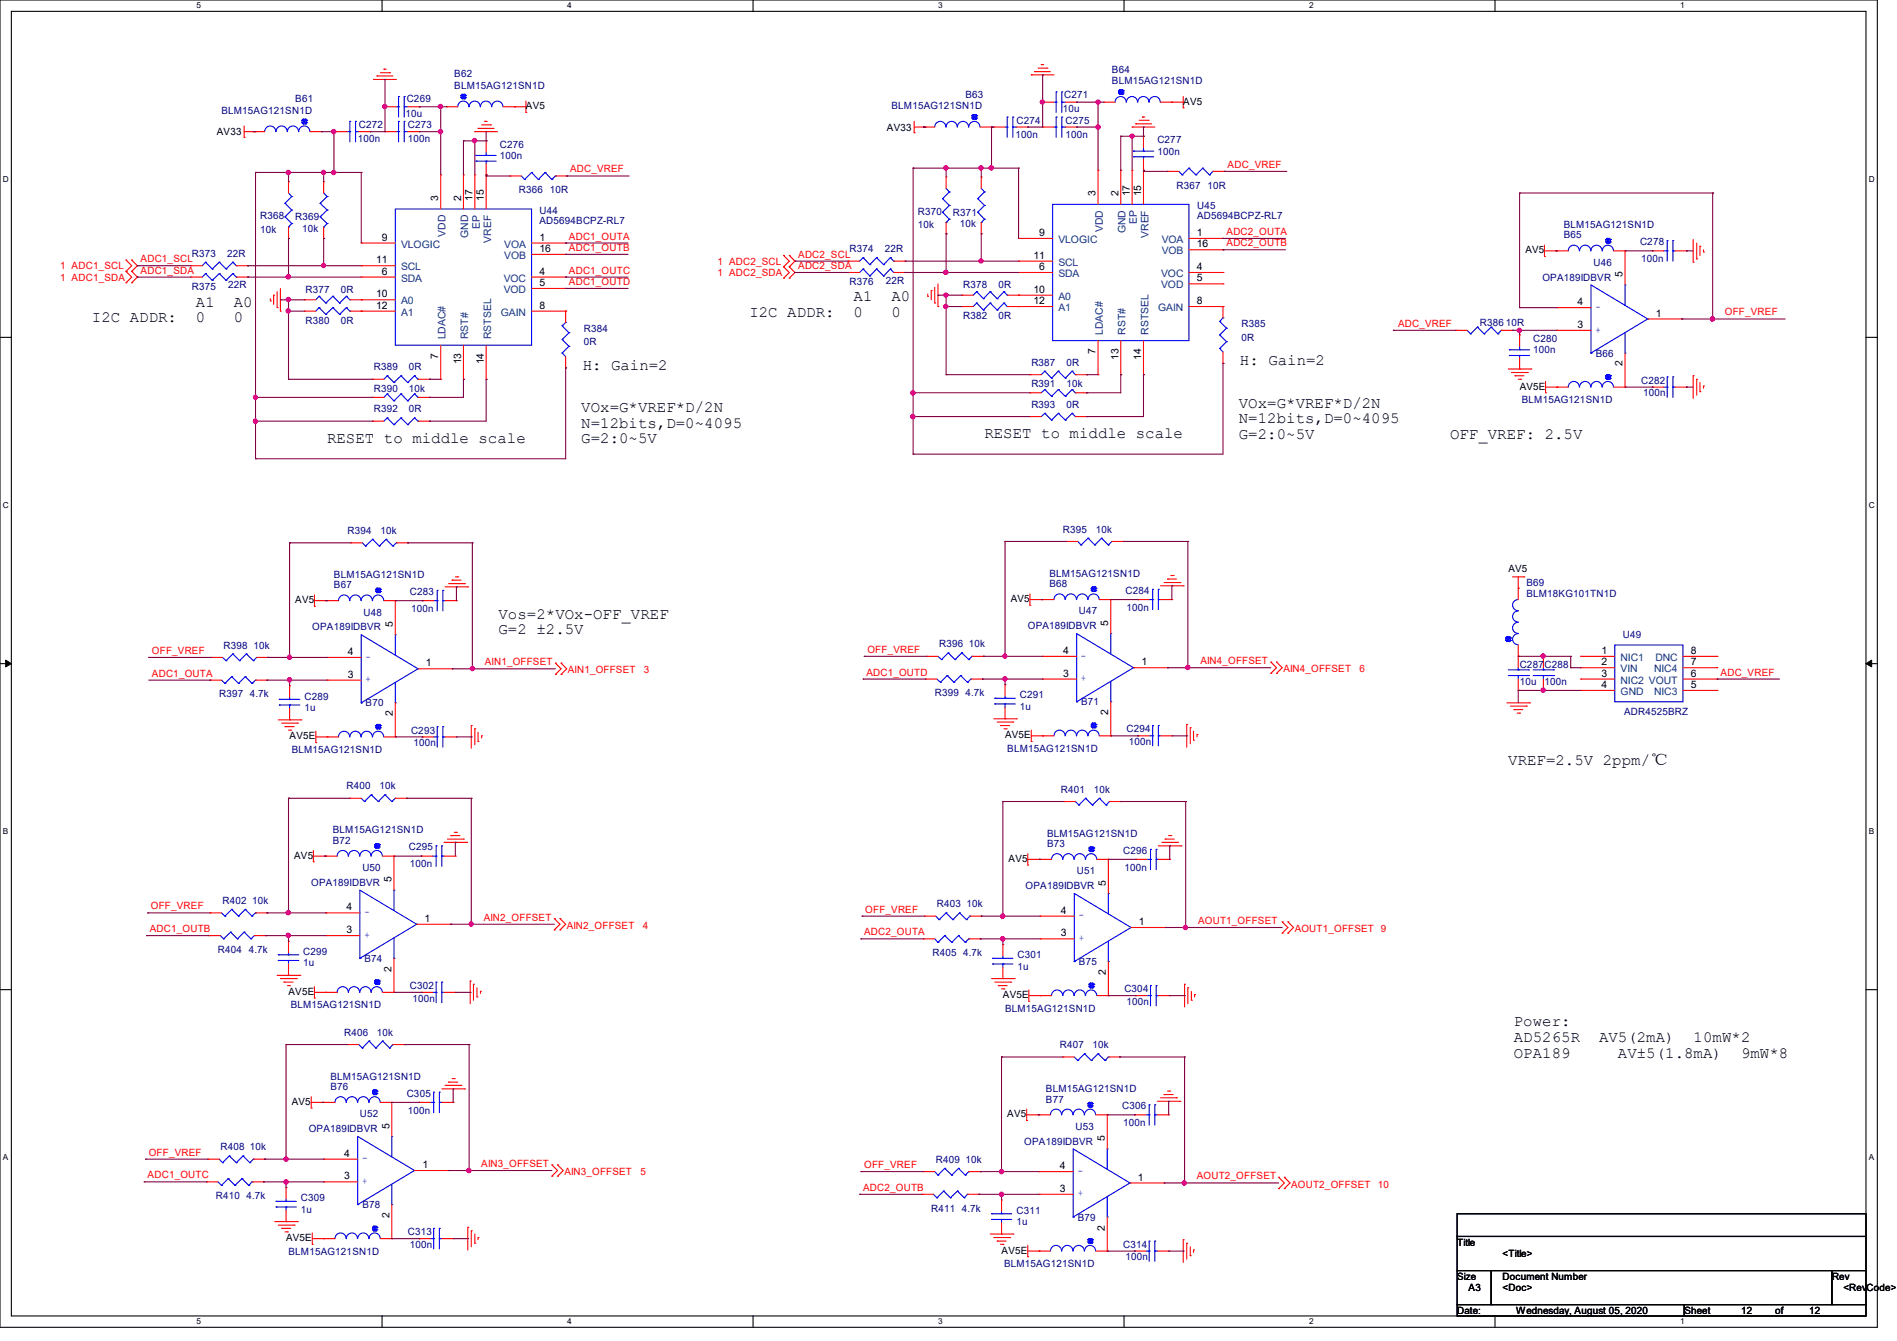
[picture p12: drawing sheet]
<svg xmlns="http://www.w3.org/2000/svg" width="297mm" height="210mm" viewBox="0 0 297 210" stroke-linecap="round" stroke-linejoin="round" font-family="sans-serif">
<defs><g id="words">
<g font-size="2.5">
<text x="133.6" y="47.1">A1</text>
<text x="139.6" y="47.1">A0</text>
<text x="14.4" y="50.5">I2C ADDR:</text>
<text x="30.7" y="48">A1</text>
<text x="30.7" y="50.5">0</text>
<text x="36.6" y="48">A0</text>
<text x="36.6" y="50.5">0</text>
<text x="117.3" y="49.6">I2C ADDR:</text>
<text x="133.6" y="49.6">0</text>
<text x="139.6" y="49.6">0</text>
<text x="91.2" y="58">H: Gain=2</text>
<text x="194.1" y="57.2">H: Gain=2</text>
<text x="91" y="64.5">VOx=G*VREF*D/2N</text>
<text x="194" y="63.8">VOx=G*VREF*D/2N</text>
<text x="51.2" y="69.3">RESET to middle scale</text>
<text x="91" y="67">N=12bits,D=0~4095</text>
<text x="91" y="69.4">G=2:0~5V</text>
<text x="154.1" y="68.6">RESET to middle scale</text>
<text x="194" y="66.3">N=12bits,D=0~4095</text>
<text x="194" y="68.7">G=2:0~5V</text>
<text x="227" y="68.8">OFF_VREF: 2.5V</text>
<text x="78.1" y="96.9">Vos=2*VOx-OFF_VREF</text>
<text x="78.1" y="99.4">G=2 ±2.5V</text>
<text x="236.1" y="119.8">VREF=2.5V 2ppm/℃</text>
<text x="237" y="160.7">Power:</text>
<text x="237" y="163.2">AD5265R</text>
<text x="237" y="165.6">OPA189</text>
<text x="250.4" y="163.2">AV5(2mA)</text>
<text x="253.3" y="165.6">AV±5(1.8mA)</text>
<text x="265.2" y="163.2">10mW*2</text>
<text x="272.6" y="165.6">9mW*8</text>
</g>
<g font-size="1.6" fill="#000080">
<text x="174.1" y="11.4">B64</text>
<text x="34.7" y="17.8">BLM15AG121SN1D</text>
<text x="46.2" y="16">B61</text>
<text x="63.7" y="16">C269</text>
<text x="71.1" y="12.1">B62</text>
<text x="71.1" y="13.9">BLM15AG121SN1D</text>
<text x="139.6" y="17.1">BLM15AG121SN1D</text>
<text x="151.1" y="15.3">B63</text>
<text x="166.4" y="17.6">10u</text>
<text x="166.6" y="15.3">C271</text>
<text x="174.1" y="13.2">BLM15AG121SN1D</text>
<text x="56" y="22.2">100n</text>
<text x="56.2" y="20.1">C272</text>
<text x="63.5" y="18.3">10u</text>
<text x="63.8" y="20.1">C273</text>
<text x="63.8" y="22.2">100n</text>
<text x="78.2" y="23.1">C276</text>
<text x="159" y="21.5">100n</text>
<text x="159.1" y="19.4">C274</text>
<text x="166.8" y="19.4">C275</text>
<text x="166.8" y="21.5">100n</text>
<text x="181.2" y="22.4">C277</text>
<text x="78.2" y="24.9">100n</text>
<text x="181.2" y="24.2">100n</text>
<text x="184.2" y="29.5">R367</text>
<text x="189" y="29.5">10R</text>
<text x="40.7" y="34.3">R368</text>
<text x="46.2" y="34.5">R369</text>
<text x="81.2" y="30.2">R366</text>
<text x="84.5" y="33.4">U44</text>
<text x="84.5" y="35.1">AD5694BCPZ-RL7</text>
<text x="86.1" y="30.2">10R</text>
<text x="143.7" y="33.6">R370</text>
<text x="143.7" y="35.8">10k</text>
<text x="149.2" y="33.8">R371</text>
<text x="150.2" y="35.6">10k</text>
<text x="187.4" y="32.7">U45</text>
<text x="187.4" y="34.3">AD5694BCPZ-RL7</text>
<text x="244.8" y="35.8">BLM15AG121SN1D</text>
<text x="30.1" y="40.2">R373</text>
<text x="35.6" y="40.2">22R</text>
<text x="40.7" y="36.4">10k</text>
<text x="47.3" y="36.3">10k</text>
<text x="133" y="39.5">R374</text>
<text x="138.5" y="39.5">22R</text>
<text x="244.8" y="37.3">B65</text>
<text x="249.5" y="41.6">U46</text>
<text x="256.8" y="38.4">C278</text>
<text x="256.9" y="41.1">100n</text>
<text x="30.1" y="45.3">R375</text>
<text x="35.7" y="45.2">22R</text>
<text x="47.8" y="45.9">R377</text>
<text x="53.3" y="45.9">0R</text>
<text x="133" y="44.7">R376</text>
<text x="138.7" y="44.4">22R</text>
<text x="150.8" y="45.2">R378</text>
<text x="156.3" y="45.2">0R</text>
<text x="241.5" y="43.9">OPA189IDBVR</text>
<text x="47.8" y="50.7">R380</text>
<text x="53.3" y="50.7">0R</text>
<text x="91.4" y="51.9">R384</text>
<text x="150.8" y="50">R382</text>
<text x="156.3" y="50">0R</text>
<text x="194.4" y="51.2">R385</text>
<text x="194.4" y="53.3">0R</text>
<text x="231.7" y="51.1">R386</text>
<text x="235.8" y="51.1">10R</text>
<text x="240" y="53.6">C280</text>
<text x="58.5" y="58">R389</text>
<text x="64" y="58">0R</text>
<text x="91.4" y="54.1">0R</text>
<text x="161.5" y="57.3">R387</text>
<text x="167" y="57.3">0R</text>
<text x="240" y="55.3">100n</text>
<text x="249.8" y="55.8">B66</text>
<text x="58.5" y="61.3">R390</text>
<text x="58.5" y="64.6">R392</text>
<text x="64" y="61.3">10k</text>
<text x="64" y="64.6">0R</text>
<text x="161.5" y="60.7">R391</text>
<text x="161.5" y="63.8">R393</text>
<text x="167" y="60.7">10k</text>
<text x="167" y="63.8">0R</text>
<text x="238.3" y="63.1">BLM15AG121SN1D</text>
<text x="256.9" y="60.1">C282</text>
<text x="257.3" y="62.1">100n</text>
<text x="54.4" y="83.6">R394</text>
<text x="59.6" y="83.6">10k</text>
<text x="166.4" y="83.4">R395</text>
<text x="171.6" y="83.4">10k</text>
<text x="52.3" y="92.1">B67</text>
<text x="52.3" y="90.5">BLM15AG121SN1D</text>
<text x="64.2" y="93.2">C283</text>
<text x="64.4" y="95.8">100n</text>
<text x="164.3" y="91.9">B68</text>
<text x="164.3" y="90.3">BLM15AG121SN1D</text>
<text x="176.2" y="93">C284</text>
<text x="176.4" y="95.7">100n</text>
<text x="239" y="91.8">B69</text>
<text x="239" y="93.6">BLM18KG101TN1D</text>
<text x="35" y="101.6">R398</text>
<text x="39.7" y="101.6">10k</text>
<text x="48.9" y="98.7">OPA189IDBVR</text>
<text x="56.9" y="96.4">U48</text>
<text x="147" y="101.3">R396</text>
<text x="151.7" y="101.3">10k</text>
<text x="160.9" y="98.5">OPA189IDBVR</text>
<text x="168.9" y="96.2">U47</text>
<text x="254.1" y="99.9">U49</text>
<text x="237.9" y="104.6">C287C288</text>
<text x="237.9" y="107.2">10u</text>
<text x="241.8" y="107.2">100n</text>
<text x="34.3" y="109.2">R397</text>
<text x="39.1" y="109.2">4.7k</text>
<text x="47.7" y="109.6">C289</text>
<text x="47.7" y="111.3">1u</text>
<text x="57.2" y="110.6">B70</text>
<text x="146.4" y="109">R399</text>
<text x="151.1" y="109">4.7k</text>
<text x="159.7" y="109.3">C291</text>
<text x="159.7" y="111.1">1u</text>
<text x="169.3" y="110.4">B71</text>
<text x="254.3" y="112">ADR4525BRZ</text>
<text x="45.7" y="117.9">BLM15AG121SN1D</text>
<text x="64.4" y="114.9">C293</text>
<text x="64.7" y="116.8">100n</text>
<text x="157.7" y="117.7">BLM15AG121SN1D</text>
<text x="176.4" y="114.7">C294</text>
<text x="176.8" y="116.7">100n</text>
<text x="54.2" y="123.6">R400</text>
<text x="59.4" y="123.6">10k</text>
<text x="166.1" y="124.1">R401</text>
<text x="171.2" y="124.1">10k</text>
<text x="52.1" y="130.5">BLM15AG121SN1D</text>
<text x="163.9" y="131.1">BLM15AG121SN1D</text>
<text x="52.1" y="132.1">B72</text>
<text x="56.7" y="136.4">U50</text>
<text x="64" y="133.2">C295</text>
<text x="64.2" y="135.8">100n</text>
<text x="163.9" y="132.7">B73</text>
<text x="168.6" y="136.9">U51</text>
<text x="175.9" y="133.7">C296</text>
<text x="176" y="136.4">100n</text>
<text x="34.8" y="141.6">R402</text>
<text x="39.5" y="141.6">10k</text>
<text x="48.7" y="138.7">OPA189IDBVR</text>
<text x="146.7" y="142.1">R403</text>
<text x="151.3" y="142.1">10k</text>
<text x="160.6" y="139.2">OPA189IDBVR</text>
<text x="34.1" y="149.2">R404</text>
<text x="38.9" y="149.2">4.7k</text>
<text x="47.5" y="149.6">C299</text>
<text x="146" y="149.7">R405</text>
<text x="150.8" y="149.7">4.7k</text>
<text x="47.5" y="151.3">1u</text>
<text x="57.1" y="150.6">B74</text>
<text x="64.2" y="154.9">C302</text>
<text x="159.3" y="150.1">C301</text>
<text x="159.3" y="151.8">1u</text>
<text x="168.9" y="151.1">B75</text>
<text x="176" y="155.4">C304</text>
<text x="45.5" y="157.9">BLM15AG121SN1D</text>
<text x="64.6" y="156.8">100n</text>
<text x="157.4" y="158.5">BLM15AG121SN1D</text>
<text x="176.4" y="157.4">100n</text>
<text x="53.9" y="162.2">R406</text>
<text x="59" y="162.2">10k</text>
<text x="165.9" y="164.1">R407</text>
<text x="171" y="164.1">10k</text>
<text x="51.7" y="170.7">B76</text>
<text x="51.7" y="169.1">BLM15AG121SN1D</text>
<text x="63.7" y="171.8">C305</text>
<text x="163.8" y="172.7">B77</text>
<text x="163.8" y="171.1">BLM15AG121SN1D</text>
<text x="175.7" y="173.7">C306</text>
<text x="48.3" y="177.3">OPA189IDBVR</text>
<text x="56.3" y="175">U52</text>
<text x="63.8" y="174.5">100n</text>
<text x="160.4" y="179.2">OPA189IDBVR</text>
<text x="168.4" y="176.9">U53</text>
<text x="175.9" y="176.4">100n</text>
<text x="34.5" y="180.1">R408</text>
<text x="39.1" y="180.1">10k</text>
<text x="146.5" y="182.1">R409</text>
<text x="151.1" y="182.1">10k</text>
<text x="33.8" y="187.8">R410</text>
<text x="38.6" y="187.8">4.7k</text>
<text x="47.1" y="188.1">C309</text>
<text x="47.1" y="189.9">1u</text>
<text x="56.7" y="189.2">B78</text>
<text x="145.8" y="189.7">R411</text>
<text x="150.6" y="189.7">4.7k</text>
<text x="159.1" y="190.1">C311</text>
<text x="159.1" y="191.9">1u</text>
<text x="168.8" y="191.1">B79</text>
<text x="45.2" y="196.5">BLM15AG121SN1D</text>
<text x="63.8" y="193.5">C313</text>
<text x="64.2" y="195.4">100n</text>
<text x="175.9" y="195.4">C314</text>
<text x="176.2" y="197.4">100n</text>
<text x="157.2" y="198.5">BLM15AG121SN1D</text>
</g>
<g font-size="1.6">
<text x="82.3" y="17.1">AV5</text>
<text x="185.3" y="16.4">AV5</text>
<text x="34" y="21.2">AV33</text>
<text x="138.9" y="20.4">AV33</text>
<text x="68.6" y="31.5" transform="rotate(-90 68.6 31.5)">3</text>
<text x="72.2" y="31.5" transform="rotate(-90 72.2 31.5)">2</text>
<text x="74" y="31.5" transform="rotate(-90 74 31.5)">17</text>
<text x="75.7" y="31.5" transform="rotate(-90 75.7 31.5)">15</text>
<text x="171.5" y="30.8" transform="rotate(-90 171.5 30.8)">3</text>
<text x="175.1" y="30.8" transform="rotate(-90 175.1 30.8)">2</text>
<text x="176.9" y="30.8" transform="rotate(-90 176.9 30.8)">17</text>
<text x="178.6" y="30.8" transform="rotate(-90 178.6 30.8)">15</text>
<text x="58.9" y="41.2">11</text>
<text x="59.8" y="37.7">9</text>
<text x="84.5" y="37.7">1</text>
<text x="84.5" y="39.5">16</text>
<text x="161.8" y="40.5">11</text>
<text x="162.7" y="37">9</text>
<text x="187.4" y="37">1</text>
<text x="187.4" y="38.7">16</text>
<text x="238.8" y="39.7">AV5</text>
<text x="58.9" y="46.6">10</text>
<text x="59.8" y="43">6</text>
<text x="84.5" y="43">4</text>
<text x="84.5" y="44.8">5</text>
<text x="161.8" y="45.8">10</text>
<text x="161.8" y="47.6">12</text>
<text x="162.7" y="42.3">6</text>
<text x="187.4" y="42.3">4</text>
<text x="187.4" y="44.1">5</text>
<text x="187.4" y="47.6">8</text>
<text x="247" y="47.8">4</text>
<text x="254" y="43.4" transform="rotate(-90 254 43.4)">5</text>
<text x="58.9" y="48.3">12</text>
<text x="84.5" y="48.3">8</text>
<text x="247" y="51.4">3</text>
<text x="259.2" y="49.6">1</text>
<text x="68.6" y="56.2" transform="rotate(-90 68.6 56.2)">7</text>
<text x="72.2" y="57.1" transform="rotate(-90 72.2 57.1)">13</text>
<text x="75.7" y="57.1" transform="rotate(-90 75.7 57.1)">14</text>
<text x="171.5" y="55.4" transform="rotate(-90 171.5 55.4)">7</text>
<text x="175.1" y="56.3" transform="rotate(-90 175.1 56.3)">13</text>
<text x="178.6" y="56.3" transform="rotate(-90 178.6 56.3)">14</text>
<text x="254" y="57.4" transform="rotate(-90 254 57.4)">2</text>
<text x="237.9" y="61">AV5E</text>
<text x="236.1" y="89.6">AV5</text>
<text x="46.2" y="94.4">AV5</text>
<text x="158.3" y="94.2">AV5</text>
<text x="61.5" y="98.2" transform="rotate(-90 61.5 98.2)">5</text>
<text x="173.5" y="98" transform="rotate(-90 173.5 98)">5</text>
<text x="54.4" y="106.1">3</text>
<text x="54.4" y="102.6">4</text>
<text x="66.7" y="104.4">1</text>
<text x="166.5" y="106">3</text>
<text x="166.5" y="102.4">4</text>
<text x="178.7" y="104.2">1</text>
<text x="250.7" y="102.4">1</text>
<text x="250.7" y="104.2">2</text>
<text x="250.7" y="106">3</text>
<text x="250.7" y="107.7">4</text>
<text x="264.7" y="107.7">5</text>
<text x="264.7" y="106">6</text>
<text x="264.7" y="104.2">7</text>
<text x="264.7" y="102.4">8</text>
<text x="61.5" y="112.2" transform="rotate(-90 61.5 112.2)">2</text>
<text x="173.5" y="112" transform="rotate(-90 173.5 112)">2</text>
<text x="45.3" y="115.8">AV5E</text>
<text x="157.4" y="115.6">AV5E</text>
<text x="46.1" y="134.5">AV5</text>
<text x="157.9" y="135">AV5</text>
<text x="54.2" y="142.6">4</text>
<text x="61.3" y="138.2" transform="rotate(-90 61.3 138.2)">5</text>
<text x="166.1" y="143.1">4</text>
<text x="173.1" y="138.7" transform="rotate(-90 173.1 138.7)">5</text>
<text x="54.2" y="146.1">3</text>
<text x="66.5" y="144.4">1</text>
<text x="166.1" y="146.6">3</text>
<text x="178.3" y="144.9">1</text>
<text x="45.2" y="155.8">AV5E</text>
<text x="61.3" y="152.2" transform="rotate(-90 61.3 152.2)">2</text>
<text x="173.1" y="152.7" transform="rotate(-90 173.1 152.7)">2</text>
<text x="157" y="156.3">AV5E</text>
<text x="45.7" y="173">AV5</text>
<text x="61" y="176.7" transform="rotate(-90 61 176.7)">5</text>
<text x="157.7" y="175">AV5</text>
<text x="173" y="178.7" transform="rotate(-90 173 178.7)">5</text>
<text x="53.9" y="184.7">3</text>
<text x="53.9" y="181.1">4</text>
<text x="66.1" y="182.9">1</text>
<text x="165.9" y="183.1">4</text>
<text x="178.2" y="184.9">1</text>
<text x="61" y="190.8" transform="rotate(-90 61 190.8)">2</text>
<text x="165.9" y="186.6">3</text>
<text x="44.8" y="194.4">AV5E</text>
<text x="156.8" y="196.3">AV5E</text>
<text x="173" y="192.7" transform="rotate(-90 173 192.7)">2</text>
<text x="228.1" y="195.1">Title</text>
<text x="235.3" y="196.9">&lt;Title&gt;</text>
<text x="228.1" y="200.4">Size</text>
<text x="229.9" y="202.2">A3</text>
<text x="235.3" y="200.4">Document Number</text>
<text x="235.3" y="202.2">&lt;Doc&gt;</text>
<text x="286.8" y="200.4">Rev</text>
<text x="288.6" y="202.2">&lt;RevCode&gt;</text>
<text x="228.1" y="205.7">Date:</text>
<text x="237.4" y="205.7">Wednesday, August 05, 2020</text>
<text x="263.7" y="205.7">Sheet</text>
<text x="272.6" y="205.7">12</text>
<text x="277.9" y="205.7">of</text>
<text x="283.3" y="205.7">12</text>
</g>
<g font-size="1.6" fill="#f00">
<text x="89.2" y="27">ADC_VREF</text>
<text x="192.2" y="26.3">ADC_VREF</text>
<text x="22" y="41.1">ADC1_SCL</text>
<text x="89.1" y="37.5">ADC1_OUTA</text>
<text x="89.1" y="39.3">ADC1_OUTB</text>
<text x="112.4" y="41.4">1 ADC2_SCL</text>
<text x="125" y="40.3">ADC2_SCL</text>
<text x="192" y="36.8">ADC2_OUTA</text>
<text x="192" y="38.6">ADC2_OUTB</text>
<text x="9.4" y="42.2">1 ADC1_SCL</text>
<text x="9.4" y="43.9">1 ADC1_SDA</text>
<text x="22" y="42.8">ADC1_SDA</text>
<text x="89.1" y="42.8">ADC1_OUTC</text>
<text x="89.1" y="44.6">ADC1_OUTD</text>
<text x="112.4" y="43.2">1 ADC2_SDA</text>
<text x="125" y="42.1">ADC2_SDA</text>
<text x="218.9" y="51.2">ADC_VREF</text>
<text x="270.1" y="49.4">OFF_VREF</text>
<text x="23.8" y="102.4">OFF_VREF</text>
<text x="23.8" y="106">ADC1_OUTA</text>
<text x="75.9" y="104.2">AIN1_OFFSET</text>
<text x="88.9" y="105.5">AIN1_OFFSET</text>
<text x="100.8" y="105.5">3</text>
<text x="135.6" y="105.8">ADC1_OUTD</text>
<text x="135.8" y="102.2">OFF_VREF</text>
<text x="187.9" y="104">AIN4_OFFSET</text>
<text x="200.9" y="105.3">AIN4_OFFSET</text>
<text x="212.8" y="105.3">6</text>
<text x="269.4" y="105.8">ADC_VREF</text>
<text x="23.6" y="142.4">OFF_VREF</text>
<text x="135.5" y="142.9">OFF_VREF</text>
<text x="23.5" y="146">ADC1_OUTB</text>
<text x="75.7" y="144.2">AIN2_OFFSET</text>
<text x="88.7" y="145.5">AIN2_OFFSET</text>
<text x="100.6" y="145.5">4</text>
<text x="135.3" y="146.5">ADC2_OUTA</text>
<text x="187.6" y="144.7">AOUT1_OFFSET</text>
<text x="202.7" y="146">AOUT1_OFFSET 9</text>
<text x="23.1" y="184.5">ADC1_OUTC</text>
<text x="23.3" y="181">OFF_VREF</text>
<text x="75.4" y="182.8">AIN3_OFFSET</text>
<text x="88.4" y="184">AIN3_OFFSET</text>
<text x="100.3" y="184">5</text>
<text x="135.3" y="182.9">OFF_VREF</text>
<text x="187.4" y="184.7">AOUT2_OFFSET</text>
<text x="135.1" y="186.5">ADC2_OUTB</text>
<text x="202.2" y="186">AOUT2_OFFSET</text>
<text x="215.7" y="186">10</text>
</g>
<g font-size="1.6" fill="#004080">
<text x="75.1" y="35.8" transform="rotate(-90 75.1 35.8)">EP</text>
<text x="178" y="35.1" transform="rotate(-90 178 35.1)">EP</text>
<text x="62.8" y="38.8">VLOGIC</text>
<text x="69.8" y="37.1" transform="rotate(-90 69.8 37.1)">VDD</text>
<text x="73.3" y="37.2" transform="rotate(-90 73.3 37.2)">GND</text>
<text x="76.9" y="38" transform="rotate(-90 76.9 38)">VREF</text>
<text x="79" y="38.8">VOA</text>
<text x="79" y="40.6">VOB</text>
<text x="165.7" y="41.6">SCL</text>
<text x="165.7" y="38.1">VLOGIC</text>
<text x="172.7" y="36.3" transform="rotate(-90 172.7 36.3)">VDD</text>
<text x="176.2" y="36.5" transform="rotate(-90 176.2 36.5)">GND</text>
<text x="179.8" y="37.3" transform="rotate(-90 179.8 37.3)">VREF</text>
<text x="181.9" y="38.1">VOA</text>
<text x="181.9" y="39.8">VOB</text>
<text x="62.8" y="44.1">SDA</text>
<text x="62.8" y="42.3">SCL</text>
<text x="62.8" y="47.7">A0</text>
<text x="78.9" y="44.1">VOC</text>
<text x="78.9" y="45.9">VOD</text>
<text x="165.7" y="43.4">SDA</text>
<text x="165.7" y="46.9">A0</text>
<text x="181.8" y="43.4">VOC</text>
<text x="181.8" y="45.2">VOD</text>
<text x="62.8" y="49.4">A1</text>
<text x="69.8" y="53.2" transform="rotate(-90 69.8 53.2)">LDAC#</text>
<text x="73.3" y="53.2" transform="rotate(-90 73.3 53.2)">RST#</text>
<text x="76.9" y="53.2" transform="rotate(-90 76.9 53.2)">RSTSEL</text>
<text x="78.4" y="49.4">GAIN</text>
<text x="165.7" y="48.7">A1</text>
<text x="172.7" y="52.4" transform="rotate(-90 172.7 52.4)">LDAC#</text>
<text x="176.2" y="52.4" transform="rotate(-90 176.2 52.4)">RST#</text>
<text x="179.8" y="52.4" transform="rotate(-90 179.8 52.4)">RSTSEL</text>
<text x="181.3" y="48.7">GAIN</text>
<text x="253.7" y="103.5">NIC1</text>
<text x="253.7" y="105.3">VIN</text>
<text x="253.7" y="107.1">NIC2 VOUT</text>
<text x="259" y="105.3">NIC4</text>
<text x="259.2" y="103.5">DNC</text>
<text x="253.7" y="108.8">GND</text>
<text x="259" y="108.8">NIC3</text>
</g>
<g font-size="1.6" fill="#00f">
<text x="249.8" y="48.5">-</text>
<text x="249.8" y="52.1">+</text>
<text x="57.2" y="103.3">-</text>
<text x="57.2" y="106.8">+</text>
<text x="169.2" y="103.1">-</text>
<text x="169.2" y="106.7">+</text>
<text x="57.1" y="143.3">-</text>
<text x="168.9" y="143.8">-</text>
<text x="57.1" y="146.9">+</text>
<text x="168.9" y="147.4">+</text>
<text x="56.7" y="181.9">-</text>
<text x="56.7" y="185.4">+</text>
<text x="168.7" y="183.8">-</text>
<text x="168.7" y="187.4">+</text>
</g>
<g font-size="1.3">
<text x="30.8" y="1.3">5</text>
<text x="88.8" y="1.3">4</text>
<text x="146.9" y="1.3">3</text>
<text x="205" y="1.3">2</text>
<text x="263.1" y="1.3">1</text>
<text x=".5" y="28.4">D</text>
<text x="292.6" y="28.4">D</text>
<text x=".5" y="79.5">C</text>
<text x="292.6" y="79.5">C</text>
<text x=".5" y="130.6">B</text>
<text x="292.6" y="130.6">B</text>
<text x=".5" y="181.7">A</text>
<text x="292.6" y="181.7">A</text>
<text x="30.8" y="207.4">5</text>
<text x="88.8" y="207.4">4</text>
<text x="146.9" y="207.4">3</text>
<text x="205" y="207.4">2</text>
<text x="263.1" y="207.4">1</text>
</g>
</g></defs>
<path d="M0 0h293.9v207.9h-293.9zM1.8 1.8h290.3v204.3h-290.3z" fill="none" stroke="#000" stroke-width=".17"/>
<g fill="#fff">
<path d="M30.8 .2h.7v1.4h-.7z"/>
<path d="M30.8 206.2h.7v1.4h-.7z"/>
</g>
<path d="M59.8 0v1.8M59.8 206.1v1.8" fill="none" stroke="#000" stroke-width=".17"/>
<g fill="#fff">
<path d="M88.8 .2h.7v1.4h-.7z"/>
<path d="M88.8 206.2h.7v1.4h-.7z"/>
</g>
<path d="M117.9 0v1.8M117.9 206.1v1.8" fill="none" stroke="#000" stroke-width=".17"/>
<g fill="#fff">
<path d="M146.9 .2h.7v1.4h-.7z"/>
<path d="M146.9 206.2h.7v1.4h-.7z"/>
</g>
<path d="M176 0v1.8M176 206.1v1.8" fill="none" stroke="#000" stroke-width=".17"/>
<g fill="#fff">
<path d="M205 .2h.7v1.4h-.7z"/>
<path d="M205 206.2h.7v1.4h-.7z"/>
</g>
<path d="M234.1 0v1.8M234.1 206.1v1.8" fill="none" stroke="#000" stroke-width=".17"/>
<g fill="#fff">
<path d="M263.1 .2h.6v1.4h-.6z"/>
<path d="M263.1 206.2h.6v1.4h-.6z"/>
<path d="M.5 27.3h.9v1.4h-.9z"/>
<path d="M292.6 27.3h.9v1.4h-.9z"/>
<path d="M.5 78.4h.9v1.4h-.9z"/>
<path d="M292.6 78.4h.9v1.4h-.9z"/>
</g>
<path d="M0 52.8h1.8M292.1 52.8h1.8" fill="none" stroke="#000" stroke-width=".17"/>
<g fill="#fff">
<path d="M.5 129.5h.8v1.4h-.8z"/>
<path d="M292.6 129.5h.8v1.4h-.8z"/>
</g>
<path d="M0 103.9h1.8M292.1 103.9h1.8" fill="none" stroke="#000" stroke-width=".17"/>
<path d="M.9 103.4l.9 .5-.9 .5zM292.1 103.9l.9-.5v1z" fill="#000" stroke="#000" stroke-width=".16"/>
<g fill="#fff">
<path d="M.5 180.5h.8v1.4h-.8z"/>
<path d="M292.6 180.5h.8v1.4h-.8z"/>
</g>
<path d="M0 155h1.8M292.1 155h1.8M228.1 190.1h64v3.5h-64zM228.1 193.6h64v5.4h-64zM228.1 199h5.4v5.3h-5.4zM233.5 199h53.3v5.3h-53.3zM286.8 199h5.3v5.3h-5.3zM228.1 204.3h35.6v1.8h-35.6zM263.7 204.3h28.4v1.8h-28.4z" fill="none" stroke="#000" stroke-width=".17"/>
<g fill="none" stroke="#f00" stroke-width=".17">
<path d="M38.2 19.7v1.8M58.5 12.4h.1M58.5 12.4h3.6M59 11.9h.1M59 11.9h2.5M59.6 11.4h1.4M60.1 10.8h.1M60.1 10.8h.4M60.3 16.7h.1M60.3 16.7h1.8M61 11.4h.1M63.8 16.7h1.8"/>
<path d="M65.6 16.7h.1M69.9 16.7h.1M69.9 16.7h1.8M75.4 19.6h1.4M75.9 19h.1M75.9 19h.4M76.8 19.6h.1M78.8 16.7h3.5M80.6 16.7h.1M82.3 17.6h.1M82.3 15.8v1.8M143.1 19.9h3.2"/>
<path d="M143.1 19v1.8M144.6 19.9h.1M144.9 19.9h.1M153.5 19.9h1.7M155.2 19.9h.1M155.6 19.9h.1M155.6 19.9h1.8M159.1 19.9h1.8M160.9 19.9h.1M161.5 11.7h.1M161.5 11.7h3.5M162 11.2h.1"/>
<path d="M162 11.2h2.5M162.5 10.7h1.4M163 10.1h.1M163 10.1h.4M163.2 19.9h.1M163.2 16h.1M163.2 19.9h1.8M163.2 16h1.8M163.9 10.7h.1M166.8 19.9h1.8M166.8 16h1.8M168.6 19.9h.1"/>
<path d="M168.6 16h.1M172.8 16h.1M172.8 16h1.8M177.2 19.9h.1M177.2 19.9h3.6M177.8 19.4h.1M177.8 19.4h2.5M178.4 18.8h1.3M178.9 18.3h.1M178.9 18.3h.3M179.7 18.8h.1M181.7 16h3.6"/>
<path d="M183.5 16h.1M185.3 16.9h.1M185.3 15.1v1.8M38.2 21.5h.1M38.2 20.6h3.2M39.7 20.6h.1M40 20.6h.1M45.2 28.4h.1M45.2 37.3h.1M45.2 28.4v1.8M45.2 35.6v1.7M48.6 20.6h1.7"/>
<path d="M50.3 20.6h.1M50.7 28.4h.1M50.7 37.3h.1M50.7 28.4v1.8M50.7 35.6v1.7M52.6 20.6h.1M52.6 20.6h1.8M56.2 20.6h1.8M56.6 38.1h.1M56.6 38.1h5.3M58 20.6h.1M60.3 20.6h.1"/>
<path d="M60.3 20.6h1.8M63.8 20.6h1.8M65.6 20.6h.1M69 27.4h.1M69 27.4v5.3M72.6 27.4h.1M72.6 27.4v5.3M74.3 20.6h.1M74.3 27.4h.1M74.3 20.6h3.6M74.3 27.4v5.3M74.8 20.1h.1"/>
<path d="M74.8 20.1h2.5M76.1 27.4h.1M76.1 22.1h.1M76.1 22.1v1.7M76.1 25.6v7.1M79.8 27.6h.1M79.8 27.6h1.8M83.2 38.1h5.4M83.2 39.8h5.4M87 27.6h1.7M88.6 38.1h.1M88.6 39.8h.1"/>
<path d="M88.7 27.6h.1M143.1 20.8h.1M148.1 27.7h.1M148.1 36.6h.1M148.1 27.7v1.8M148.1 34.8v1.8M153.6 27.7h.1M153.6 36.6h.1M153.6 27.7v1.8M153.6 34.8v1.8M159.5 37.3h.1M159.5 37.3h5.3"/>
<path d="M171.9 26.7h.1M171.9 26.7v5.3M175.5 26.7h.1M175.5 26.7v5.3M177.2 26.7h.1M177.2 26.7v5.3M179 26.7h.1M179 21.3h.1M179 21.3v1.8M179 24.9v7.1M182.8 26.8h.1M182.8 26.8h1.8"/>
<path d="M186.1 37.3h5.4M186.1 39.1h5.4M189.9 26.8h1.8M191.5 37.3h.1M191.5 39.1h.1M191.7 26.8h.1M241.8 39.3h1.8M241.8 38.4v1.8M243.6 39.3h.1M243.8 39.3h.1M243.8 39.3h1.7M252.6 39.3h1.8"/>
<path d="M254.4 39.3h.1M254.4 39.3v5.3M258.7 39.3h.1M258.7 39.3h1.8M262.3 39.3h1.7M264 39.3h.1M265.1 37.5v3.6M265.6 38.1v2.5M266.1 38.6h.1M266.1 38.6v1.4M266.7 39.5h.1M266.7 39.1v.4"/>
<path d="M19.7 42.5h.1M19.7 40.7h.1M19.7 44.3h.1M19.7 40.7l.9 .9-.9 .9M19.7 42.5l.9 .9-.9 .9M20.6 40.7h.1M20.6 42.5h.1M20.6 44.3h.1M20.6 40.7l.9 .9-.9 .9M20.6 42.5l.9 .9-.9 .9M29.9 43.4h.1M29.9 41.6h.1"/>
<path d="M29.9 43.4h1.8M29.9 41.6h1.8M37 43.4h1.8M37 41.6h1.8M38.8 43.4h.1M38.8 41.6h.1M42.3 47.1h.1M42.3 46.8v.3M42.8 46.2h.1M42.8 46.2v1.5M43.4 48.2h.1M43.4 45.7v2.5"/>
<path d="M43.9 48.7h.1M43.9 45.2v3.5M47.7 46.9h.1M47.7 48.7h.1M47.7 46.9h1.7M47.7 48.7h1.7M54.8 46.9h7.1M54.8 48.7h7.1M56.6 43.4h.1M56.6 41.6h.1M56.6 46.9h.1M56.6 48.7h.1"/>
<path d="M56.6 43.4h5.3M56.6 41.6h5.3M58.3 59.4h.1M58.3 59.4h1.8M65.4 59.4h1.8M67.2 59.4h.1M69 59.4h.1M69 54.1v5.3M72.6 59.4h.1M72.6 54.1v5.3M76.1 59.4h.1M76.1 54.1v5.3"/>
<path d="M83.2 43.4h5.4M83.2 45.2h5.4M83.2 48.7h5.4M88.6 57.6h.1M88.6 48.7h.1M88.6 43.4h.1M88.6 45.2h.1M88.6 48.7v1.8M88.6 55.8v1.8M122.7 41.8h.1M122.7 40h.1M122.7 43.6h.1"/>
<path d="M122.7 40l.9 .9-.9 .9M122.7 41.8l.9 .9-.9 .9M123.6 40h.1M123.6 41.8h.1M123.6 43.6h.1M123.6 40l.9 .9-.9 .9M123.6 41.8l.9 .9-.9 .9M132.8 40.9h.1M132.8 42.7h.1M132.8 40.9h1.8M132.8 42.7h1.8M139.9 40.9h1.8"/>
<path d="M139.9 42.7h1.8M141.7 40.9h.1M141.7 42.7h.1M145.2 46.4h.1M145.2 46.1v.3M145.8 45.5h.1M145.8 45.5v1.4M146.3 47.5h.1M146.3 45v2.5M146.9 48h.1M146.9 44.4v3.6M150.6 46.2h.1"/>
<path d="M150.6 48h.1M150.6 46.2h1.8M150.6 48h1.8M157.7 46.2h7.1M157.7 48h7.1M159.5 46.2h.1M159.5 48h.1M159.5 42.7h.1M159.5 40.9h.1M159.5 40.9h5.3M159.5 42.7h5.3M161.2 58.7h.1"/>
<path d="M161.2 58.7h1.8M168.4 58.7h1.7M170.1 58.7h.1M171.9 58.7h.1M171.9 53.3v5.4M175.5 58.7h.1M175.5 53.3v5.4M179 58.7h.1M179 53.3v5.4M186.1 42.7h5.4M186.1 48h5.4M186.1 44.4h5.4"/>
<path d="M191.5 56.9h.1M191.5 48h.1M191.5 42.7h.1M191.5 44.4h.1M191.5 48v1.8M191.5 55.1v1.8M227.9 51.7h.1M227.9 51.7h1.8M235 51.7h1.8M236.1 57.8h3.6M236.6 58.3h2.5M236.8 51.7h.1"/>
<path d="M237.2 58.8h.1M237.2 58.8h1.4M237.7 59.4h.4M237.9 57.8h.1M237.9 52.5h.1M237.9 52.5v1.7M237.9 56v1.8M238.1 59.4h.1M239.1 58.3h.1M239.7 57.8h.1M241.8 40.2h.1M242 59.7v1.8"/>
<path d="M243.8 51.7h.1M243.8 48.2h.1M243.8 51.7h5.3M243.8 48.2h5.3M254.4 55.3v5.3M258 50h5.3M263.3 50h.1M265.1 41.1h.1M265.1 58.8h.1M265.1 58.8v3.6M265.6 40.6h.1M265.6 59.4h.1"/>
<path d="M265.6 59.4v2.5M266.1 59.9v1.4M58.3 62.2h.1M58.3 66h.1M58.3 62.2h1.8M58.3 66h1.8M65.4 62.2h1.8M65.4 66h1.8M67.2 62.2h.1M67.2 66h.1M161.2 61.5h.1M161.2 65.2h.1"/>
<path d="M161.2 61.5h1.8M161.2 65.2h1.8M168.4 61.5h1.7M168.4 65.2h1.7M170.1 61.5h.1M170.1 65.2h.1M242 61.5h.1M242 60.6h3.5M243.8 60.6h.1M252.6 60.6h1.8M254.4 60.6h.1M258.7 60.6h.1"/>
<path d="M258.7 60.6h1.8M262.3 60.6h1.7M264 60.6h.1M266.1 61.3h.1M266.7 60.5h.1M266.7 60.5v.3M49.2 95h.1M49.2 94.1h1.8M49.2 93.2v1.8M51 94.1h.1M51.2 94.1h.1M51.2 94.1h1.8"/>
<path d="M54.9 85h.1M54.9 85h1.8M60.1 94.1h1.8M61.9 94.1h.1M61.9 94.1v5.3M62.1 85h1.7M63.8 85h.1M66.1 94.1h.1M66.1 94.1h1.8M69.7 94.1h1.8M69.7 91.9h3.5M70.2 91.4h2.5"/>
<path d="M70.8 90.8h.1M70.8 90.8h1.4M71.3 90.3h.4M71.5 94.1h.1M71.7 90.3h.1M72.7 91.4h.1M73.2 91.9h.1M161.2 94.8h.1M161.2 93.9h1.8M161.2 93v1.8M163 93.9h.1M163.2 93.9h.1"/>
<path d="M163.2 93.9h1.8M167 84.8h.1M167 84.8h1.7M172.1 93.9h1.8M173.9 93.9h.1M173.9 93.9v5.3M174.1 84.8h1.8M175.9 84.8h.1M178.1 93.9h.1M178.1 93.9h1.8M181.7 93.9h1.8M181.7 91.7h3.6"/>
<path d="M182.2 91.2h2.5M182.8 90.7h.1M182.8 90.7h1.4M183.3 90.1h.4M183.5 93.9h.1M183.7 90.1h.1M184.7 91.2h.1M185.3 91.7h.1M236.8 90.3h1.8M237.7 92.1h.1M237.7 90.3v3.6M238.6 90.3h.1"/>
<path d="M32.9 106.5h.1M32.9 106.5h1.8M33.1 103h.1M33.1 103h1.7M40 106.5h1.8M40.2 103h1.8M41.8 106.5h.1M42 103h.1M43.6 112.7h3.5M44.1 113.2h2.5M44.6 113.8h.1M44.6 113.8h1.5"/>
<path d="M45.2 114.3h.3M45.3 107.4h.1M45.3 112.7h.1M45.3 107.4v1.8M45.3 111v1.7M45.5 114.3h.1M46.6 113.2h.1M47.1 112.7h.1M49.4 116.3h.1M49.4 115.4h3.6M49.4 114.5v1.8M51.2 115.4h.1"/>
<path d="M51.2 106.5h.1M51.2 103h.1M51.2 106.5h5.4M51.2 103h5.4M60.1 115.4h1.8M61.9 115.4h.1M61.9 110.1v5.3M65.4 104.7h5.4M66.1 115.4h.1M66.1 115.4h1.8M69.7 115.4h1.8M70.8 104.7h.1"/>
<path d="M71.5 115.4h.1M73.8 113.6h.1M73.8 113.6v3.6M74.3 114.1h.1M74.3 114.1v2.5M74.8 116.1h.1M74.8 114.7v1.4M75.4 115.2h.1M75.4 115.2v.4M87 103.8h.1M87 105.6h.1M87 103.8l.8 .9-.8 .9"/>
<path d="M87.8 103.8h.1M87.8 105.6h.1M87.8 103.8l.9 .9-.9 .9M144.9 106.3h.1M144.9 106.3h1.8M145.1 102.8h.1M145.1 102.8h1.8M152 106.3h1.8M152.2 102.8h1.8M153.8 106.3h.1M154 102.8h.1M155.6 112.6h3.5"/>
<path d="M156.1 113.1h2.5M156.6 113.6h.1M156.6 113.6h1.5M157.2 114.1h.3M157.4 107.2h.1M157.4 112.6h.1M157.4 107.2v1.8M157.4 110.8v1.8M157.5 114.1h.1M158.6 113.1h.1M159.1 112.6h.1M161.5 116.1h.1"/>
<path d="M161.5 115.2h3.5M161.5 114.3v1.8M163.2 115.2h.1M163.2 106.3h.1M163.2 102.8h.1M163.2 106.3h5.4M163.2 102.8h5.4M172.1 115.2h1.8M173.9 115.2h.1M173.9 109.9v5.3M177.5 104.6h5.3M178.1 115.2h.1"/>
<path d="M178.1 115.2h1.8M181.7 115.2h1.8M182.8 104.6h.1M183.5 115.2h.1M185.8 113.5h.1M185.8 113.5v3.5M186.4 114h.1M186.4 114v2.5M186.9 115.9h.1M186.9 114.5v1.4M187.4 115h.1M187.4 115v.4"/>
<path d="M199 103.7h.1M199 105.5h.1M199 103.7l.9 .9-.9 .9M199.9 103.7h.1M199.9 105.5h.1M199.9 103.7l.8 .9-.8 .9M235.9 110.1h3.6M236.5 110.6h2.5M237 111.1h.1M237 111.1h1.4M237.5 111.7h.4M237.7 102.8h.1"/>
<path d="M237.7 108.1h.1M237.7 101v3.6M237.7 106.3v1.8M237.9 111.7h.1M239 110.6h.1M239.5 110.1h.1M241.6 102.8h.1M241.6 108.1h.1M241.6 102.8v1.8M241.6 106.3v1.8M247.5 102.8h.1M247.5 104.6h.1"/>
<path d="M247.5 106.3h.1M247.5 108.1h.1M247.5 106.3h5.3M247.5 102.8h5.3M247.5 104.6h5.3M247.5 108.1h5.3M263.5 106.3h5.3M263.5 102.8h5.3M263.5 104.6h5.3M263.5 108.1h5.3M268.8 108.1h.1M268.8 106.3h.1"/>
<path d="M268.8 104.6h.1M268.8 102.8h.1M49.1 135h.1M49.1 134.1h1.7M49.1 133.2v1.8M50.8 134.1h.1M51 134.1h.1M51 134.1h1.8M54.8 125h.1M54.8 125h1.8M59.9 134.1h1.8M61.7 134.1h.1"/>
<path d="M61.7 134.1v5.3M61.9 125h1.8M63.7 125h.1M66 134.1h.1M66 134.1h1.7M69.5 134.1h1.8M69.5 131.9h3.6M70.1 131.4h2.5M70.6 130.9h.1M70.6 130.9h1.4M71.1 130.3h.4M71.3 134.1h.1"/>
<path d="M71.5 130.3h.1M72.6 131.4h.1M73.1 131.9h.1M160.9 135.5h.1M160.9 134.6h1.8M160.9 133.7v1.8M162.7 134.6h.1M162.9 134.6h.1M162.9 134.6h1.7M166.6 125.5h.1M166.6 125.5h1.8M171.7 134.6h1.8"/>
<path d="M173.5 134.6h.1M173.5 134.6v5.3M173.7 125.5h1.8M175.5 125.5h.1M177.8 134.6h.1M177.8 134.6h1.8M181.4 134.6h1.7M181.4 132.5h3.5M181.9 131.9h2.5M182.4 131.4h.1M182.4 131.4h1.5M183 130.9h.3"/>
<path d="M183.1 134.6h.1M183.3 130.9h.1M184.4 131.9h.1M184.9 132.5h.1M32.7 146.5h.1M32.7 146.5h1.8M32.9 143h.1M32.9 143h1.8M39.8 146.5h1.8M40 143h1.8M41.6 146.5h.1M41.8 143h.1"/>
<path d="M43.4 152.7h3.5M43.9 153.2h2.5M44.4 153.8h.1M44.4 153.8h1.5M45 154.3h.3M45.2 147.4h.1M45.2 152.7h.1M45.2 147.4v1.8M45.2 151v1.7M45.3 154.3h.1M46.4 153.2h.1M46.9 152.7h.1"/>
<path d="M49.2 156.3h.1M49.2 154.5v1.8M49.2 155.4h3.6M51 155.4h.1M51 146.5h.1M51 143h.1M51 146.5h5.3M51 143h5.3M59.9 155.4h1.8M61.7 155.4h.1M61.7 150.1v5.3M65.2 144.7h5.4"/>
<path d="M66 155.4h.1M66 155.4h1.7M69.5 155.4h1.8M70.6 144.7h.1M71.3 155.4h.1M73.6 153.6h.1M73.6 153.6v3.6M74.1 154.1h.1M74.1 154.1v2.5M74.7 156.1h.1M74.7 154.7v1.4M75.2 155.2h.1"/>
<path d="M75.2 155.2v.4M86.8 143.8h.1M86.8 145.6h.1M86.8 143.8l.9 .9-.9 .9M87.7 143.8h.1M87.7 145.6h.1M87.7 143.8l.9 .9-.9 .9M144.6 147h.1M144.6 147h1.7M144.7 143.5h.1M144.7 143.5h1.8M151.7 147h1.8"/>
<path d="M151.8 143.5h1.8M153.5 147h.1M153.6 143.5h.1M155.2 153.2h3.6M155.7 153.8h2.5M156.3 154.3h.1M156.3 154.3h1.4M156.8 154.9h.4M157 147.9h.1M157 153.2h.1M157 147.9v1.8M157 151.5v1.7"/>
<path d="M157.2 154.9h.1M158.2 153.8h.1M158.8 153.2h.1M161.1 156.8h.1M161.1 155.9h3.5M161.1 155v1.8M162.9 155.9h.1M162.9 147h.1M162.9 143.5h.1M162.9 147h5.3M162.9 143.5h5.3M171.7 155.9h1.8"/>
<path d="M173.5 155.9h.1M173.5 150.6v5.3M177.1 145.2h5.3M177.8 155.9h.1M177.8 155.9h1.8M181.4 155.9h1.7M182.4 145.2h.1M183.1 155.9h.1M185.5 154.1h.1M185.5 154.1v3.6M186 154.7h.1M186 154.7v2.5"/>
<path d="M186.5 156.6h.1M186.5 155.2v1.4M187 155.7h.1M187 155.7v.4M200.7 144.4h.1M200.7 146.1h.1M200.7 144.4l.9 .8-.9 .9M201.6 144.4h.1M201.6 146.1h.1M201.6 144.4l.9 .8-.9 .9M48.7 173.5h.1M48.7 172.6h1.8"/>
<path d="M48.7 171.7v1.8M50.5 172.6h.1M50.7 172.6h.1M50.7 172.6h1.8M54.4 163.6h.1M54.4 163.6h1.8M59.6 172.6h1.7M61.3 172.6h.1M61.3 172.6v5.4M61.5 163.6h1.8M63.3 163.6h.1M65.6 172.6h.1"/>
<path d="M65.6 172.6h1.8M69.2 172.6h1.8M69.2 170.5h3.5M69.7 170h2.5M70.2 169.5h.1M70.2 169.5h1.5M70.8 168.9h.3M71 172.6h.1M71.1 168.9h.1M72.2 170h.1M72.7 170.5h.1M160.7 175.5h.1"/>
<path d="M160.7 174.6h1.8M160.7 173.7v1.8M162.5 174.6h.1M162.7 174.6h.1M162.7 174.6h1.8M166.4 165.5h.1M166.4 165.5h1.8M171.6 174.6h1.8M173.4 174.6h.1M173.4 174.6v5.3M173.5 165.5h1.8M175.3 165.5h.1"/>
<path d="M177.6 174.6h.1M177.6 174.6h1.8M181.2 174.6h1.8M181.2 172.5h3.5M181.7 171.9h2.5M182.2 171.4h.1M182.2 171.4h1.5M182.8 170.9h.3M183 174.6h.1M183.1 170.9h.1M184.2 171.9h.1M184.7 172.5h.1"/>
<path d="M32.3 185.1h.1M32.3 185.1h1.8M32.6 181.5h.1M32.6 181.5h1.7M39.5 185.1h1.7M39.7 181.5h1.7M41.2 185.1h.1M41.4 181.5h.1M43 191.3h3.6M43.6 191.9h2.5M44.1 192.4h.1M44.1 192.4h1.4"/>
<path d="M44.6 192.9h.4M44.8 186h.1M44.8 191.3h.1M44.8 186v1.7M44.8 189.5v1.8M45 192.9h.1M46.1 191.9h.1M46.6 191.3h.1M48.9 194.9h.1M48.9 194h3.6M48.9 193.1v1.8M50.7 194h.1"/>
<path d="M50.7 185.1h.1M50.7 181.5h.1M50.7 185.1h5.3M50.7 181.5h5.3M59.6 194h1.7M61.3 194h.1M61.3 188.6v5.4M64.9 183.3h5.3M65.6 194h.1M65.6 194h1.8M69.2 194h1.8M70.2 183.3h.1"/>
<path d="M71 194h.1M73.2 192.2h.1M73.2 192.2v3.5M73.8 192.7h.1M73.8 192.7v2.5M74.3 194.7h.1M74.3 193.3v1.4M74.8 193.8h.1M74.8 193.8v.3M86.4 182.4h.1M86.4 184.2h.1M86.4 182.4l.9 .9-.9 .9"/>
<path d="M87.3 182.4h.1M87.3 184.2h.1M87.3 182.4l.9 .9-.9 .9M144.4 187h.1M144.4 187h1.7M144.6 183.5h.1M144.6 183.5h1.7M151.5 187h1.7M151.7 183.5h1.8M153.2 187h.1M153.5 183.5h.1M155 193.3h3.6"/>
<path d="M155.6 193.8h2.5M156.1 194.4h.1M156.1 194.4h1.4M156.6 194.9h.4M156.8 187.9h.1M156.8 193.3h.1M156.8 187.9v1.8M156.8 191.5v1.8M157 194.9h.1M158.1 193.8h.1M158.6 193.3h.1M160.9 196.8h.1"/>
<path d="M160.9 195v1.8M160.9 195.9h3.6M162.7 195.9h.1M162.7 187h.1M162.7 183.5h.1M162.7 187h5.3M162.7 183.5h5.3M171.6 195.9h1.8M173.4 195.9h.1M173.4 190.6v5.3M176.9 185.3h5.3M177.6 195.9h.1"/>
<path d="M177.6 195.9h1.8M181.2 195.9h1.8M182.2 185.3h.1M183 195.9h.1M185.3 194.1h.1M185.3 194.1v3.6M185.8 194.7h.1M185.8 194.7v2.5M186.4 196.6h.1M186.4 195.2v1.4M186.9 195.7h.1M186.9 195.7v.4"/>
<path d="M200.2 184.4h.1M200.2 186.1h.1M200.2 184.4l.9 .9-.9 .8M201.1 184.4h.1M201.1 186.1h.1M201.1 184.4l.9 .9-.9 .8"/>
</g>
<g fill="none" stroke="#00f" stroke-width=".17">
<path d="M47.3 18.8h.1M47.3 19.2h.1M47.3 18.8l.7 .4M47.3 18.8v.4M47.3 19.2l.2 .2M47.5 18.7h.1M47.5 19.4h.1M47.5 18.7h.3M47.5 18.7l.3 .7M47.5 18.7l-.2 .1M47.5 19.4h.3M47.8 18.7h.1"/>
<path d="M47.8 19.4h.1M47.8 18.7l.2 .1M47.8 18.7l-.3 .7M48 19.2h.1M48 18.8h.1M48 19.2l-.2 .2M48 18.8v.4M48 18.8l-.7 .4M54.8 19h.1M54.8 19v3.2M55.7 19h.1M55.7 19v3.2"/>
<path d="M62.1 16.7h.3M62.4 19h.1M62.4 16.7h.1M62.4 15.1h.1M62.4 15.1v3.2M62.4 19v3.2M63.3 19h.1M63.3 15.1h.1M63.3 16.7h.1M63.3 15.1v3.2M63.3 19v3.2M63.3 16.7h.5"/>
<path d="M71.7 16.7a.87 .87 0 0 1 .8-.9 .87 .87 0 0 1 .9 .9M72.2 15.3h.1M72.2 14.9h.1M72.2 15.3l.1 .2M72.2 14.9v.4M72.2 14.9l.7 .4M72.3 14.8h.1M72.3 15.5h.1M72.3 14.8l-.1 .1M72.3 14.8h.4M72.3 14.8l.4 .7M72.3 15.5h.4"/>
<path d="M72.7 14.8h.1M72.7 15.5h.1M72.7 14.8l-.4 .7M72.7 14.8l.2 .1M72.9 14.9h.1M72.9 15.3h.1M72.9 14.9l-.7 .4M72.9 14.9v.4M72.9 15.3l-.2 .2M73.4 16.7a.87 .87 0 0 1 .9-.9 .87 .87 0 0 1 .9 .9M75.2 16.7a.87 .87 0 0 1 .9-.9 .87 .87 0 0 1 .9 .9M77 16.7a.87 .87 0 0 1 .9-.9 .87 .87 0 0 1 .8 .9"/>
<path d="M146.3 19.9a.87 .87 0 0 1 .9-.9 .87 .87 0 0 1 .9 .9M148.1 19.9a.87 .87 0 0 1 .9-.9 .87 .87 0 0 1 .9 .9M149.9 19.9a.87 .87 0 0 1 .9-.9 .87 .87 0 0 1 .8 .9M151.7 19.9a.87 .87 0 0 1 .8-.9 .87 .87 0 0 1 .9 .9M152.2 18.1h.1M152.2 18.5h.1M152.2 18.1l.7 .4M152.2 18.1v.4M152.2 18.5l.2 .2M152.4 17.9h.1M152.4 18.7h.1M152.4 18.7h.3"/>
<path d="M152.4 17.9h.3M152.4 17.9l.3 .8M152.4 17.9l-.2 .2M152.7 17.9h.1M152.7 18.7h.1M152.7 17.9l.2 .2M152.7 17.9l-.3 .8M152.9 18.5h.1M152.9 18.1h.1M152.9 18.5l-.2 .2M152.9 18.1v.4M152.9 18.1l-.7 .4"/>
<path d="M157.4 19.9h.3M157.7 19.9h.1M157.7 18.3h.1M157.7 18.3v3.2M158.6 18.3h.1M158.6 19.9h.1M158.6 19.9h.5M158.6 18.3v3.2M165 19.9h.4M165 16h.4M165.4 19.9h.1M165.4 18.3h.1"/>
<path d="M165.4 16h.1M165.4 14.4h.1M165.4 14.4v3.2M165.4 18.3v3.2M166.2 18.3h.1M166.2 19.9h.1M166.2 14.4h.1M166.2 16h.1M166.2 19.9h.6M166.2 14.4v3.2M166.2 18.3v3.2M166.2 16h.6"/>
<path d="M174.6 16a.87 .87 0 0 1 .9-.9 .87 .87 0 0 1 .8 .9M175.1 14.6h.1M175.1 14.2h.1M175.1 14.6l.2 .2M175.1 14.2v.4M175.1 14.2l.8 .4M175.3 14.1h.1M175.3 14.8h.1M175.3 14.8h.4M175.3 14.1l-.2 .1M175.3 14.1h.4M175.3 14.1l.4 .7"/>
<path d="M175.7 14.1h.1M175.7 14.8h.1M175.7 14.1l-.4 .7M175.7 14.1l.2 .1M175.9 14.2h.1M175.9 14.6h.1M175.9 14.2l-.8 .4M175.9 14.2v.4M175.9 14.6l-.2 .2M176.4 16a.87 .87 0 0 1 .8-.9 .87 .87 0 0 1 .9 .9M178.1 16a.87 .87 0 0 1 .9-.9 .87 .87 0 0 1 .9 .9M179.9 16a.87 .87 0 0 1 .9-.9 .87 .87 0 0 1 .9 .9"/>
<path d="M41.4 20.6a.87 .87 0 0 1 .9-.9 .87 .87 0 0 1 .9 .9M43.2 20.6a.87 .87 0 0 1 .9-.9 .87 .87 0 0 1 .9 .9M44.6 31.8h.1M44.6 34h.1M44.6 31.8l1.1 1.1M44.6 34l1.1 1M45 20.6a.87 .87 0 0 1 .9-.9 .87 .87 0 0 1 .8 .9M45.2 35.6h.1M45.2 30.2l.5 .6M45.7 30.8h.1M45.7 32.9h.1M45.7 35h.1"/>
<path d="M45.7 30.8l-1.1 1M45.7 32.9l-1.1 1.1M45.7 35l-.5 .6M46.8 20.6a.87 .87 0 0 1 .8-.9 .87 .87 0 0 1 .9 .9M50.1 31.8h.1M50.1 34h.1M50.1 31.8l1.1 1.1M50.1 34l1.1 1M50.7 35.6h.1M50.7 30.2l.5 .6M51.2 30.8h.1M51.2 32.9h.1"/>
<path d="M51.2 35h.1M51.2 30.8l-1.1 1M51.2 32.9l-1.1 1.1M51.2 35l-.5 .6M54.4 20.6h.4M54.8 20.6h.1M55.7 20.6h.1M55.7 20.6h.5M61.9 32.7h21.3v21.4h-21.3zM62.1 20.6h.3M62.4 20.6h.1M63.3 20.6h.1"/>
<path d="M63.3 20.6h.5M74.5 24.3h.1M74.5 25.2h.1M74.5 24.3h3.2M74.5 25.2h3.2M76.1 25.2h.1M76.1 24.3h.1M76.1 23.8v.5M76.1 25.2v.4M81.6 27.6l.5 .5M82.1 28.1h.1M83.2 27h.1"/>
<path d="M83.2 27l-1.1 1.1M83.2 27l1.1 1.1M84.3 28.1h.1M85.3 27h.1M85.3 27l-1 1.1M85.3 27l1.1 1.1M86.4 28.1h.1M87 27.6h.1M87 27.6l-.6 .5M147.6 31.1h.1M147.6 33.2h.1M147.6 31.1l1 1.1"/>
<path d="M147.6 33.2l1 1.1M148.1 34.8h.1M148.1 29.5l.5 .6M148.6 30.1h.1M148.6 32.2h.1M148.6 34.3h.1M148.6 30.1l-1 1M148.6 32.2l-1 1M148.6 34.3l-.5 .5M153.1 31.1h.1M153.1 33.2h.1M153.1 31.1l1 1.1"/>
<path d="M153.1 33.2l1 1.1M153.6 34.8h.1M153.6 29.5l.5 .6M154.1 30.1h.1M154.1 32.2h.1M154.1 34.3h.1M154.1 30.1l-1 1M154.1 32.2l-1 1M154.1 34.3l-.5 .5M164.8 32h21.3v21.3h-21.3zM177.5 23.7h.1M177.5 24.6h.1"/>
<path d="M177.5 23.7h3.1M177.5 24.6h3.1M179 24.6h.1M179 23.7h.1M179 23.1v.6M179 24.6v.3M184.6 26.8l.5 .6M185.1 27.4h.1M186.1 26.3h.1M186.1 26.3l-1 1.1M186.1 26.3l1.1 1.1M187.2 27.4h.1"/>
<path d="M188.3 26.3h.1M188.3 26.3l-1.1 1.1M188.3 26.3l1.1 1.1M189.4 27.4h.1M189.9 26.8h.1M189.9 26.8l-.5 .6M245.5 39.3a.87 .87 0 0 1 .9-.9 .87 .87 0 0 1 .9 .9M247.3 39.3a.87 .87 0 0 1 .9-.9 .87 .87 0 0 1 .8 .9M249.1 39.3a.87 .87 0 0 1 .9-.9 .87 .87 0 0 1 .8 .9M250.9 39.3a.87 .87 0 0 1 .8-.9 .87 .87 0 0 1 .9 .9M251.4 37.5h.1M251.4 37.9h.1"/>
<path d="M251.4 37.5l.7 .4M251.4 37.5v.4M251.4 37.9l.2 .2M251.6 37.3h.1M251.6 38.1h.1M251.6 37.3h.3M251.6 37.3l.3 .8M251.6 37.3l-.2 .2M251.6 38.1h.3M251.9 37.3h.1M251.9 38.1h.1M251.9 37.3l.2 .2"/>
<path d="M251.9 37.3l-.3 .8M252.1 37.9h.1M252.1 37.5h.1M252.1 37.9l-.2 .2M252.1 37.5v.4M252.1 37.5l-.7 .4M260.5 39.3h.5M261 37.7h.1M261 39.3h.1M261 37.7v3.2M261.9 39.3h.1M261.9 37.7h.1"/>
<path d="M261.9 39.3h.4M261.9 37.7v3.2M32.2 42.8h.1M32.2 41.1h.1M32.2 42.8l-.5 .6M32.2 42.8l1 1.1M32.2 41.1l-.5 .5M32.2 41.1l1 1M33.2 43.9h.1M33.2 42.1h.1M34.3 42.8h.1M34.3 41.1h.1"/>
<path d="M34.3 42.8l-1.1 1.1M34.3 42.8l1.1 1.1M34.3 41.1l-1.1 1M34.3 41.1l1.1 1M35.4 43.9h.1M35.4 42.1h.1M36.4 42.8h.1M36.4 41.1h.1M36.4 42.8l-1 1.1M36.4 42.8l.6 .6M36.4 41.1l-1 1M36.4 41.1l.6 .5"/>
<path d="M37 43.4h.1M37 41.6h.1M50 46.4h.1M50 48.2h.1M50 46.4l-.6 .5M50 46.4l1 1.1M50 48.2l-.6 .5M50 48.2l1 1M51 47.5h.1M51 49.2h.1M52.1 46.4h.1M52.1 48.2h.1"/>
<path d="M52.1 46.4l-1.1 1.1M52.1 46.4l1.1 1.1M52.1 48.2l-1.1 1M52.1 48.2l1.1 1M53.2 47.5h.1M53.2 49.2h.1M54.2 46.4h.1M54.2 48.2h.1M54.2 46.4l-1 1.1M54.2 46.4l.6 .5M54.2 48.2l-1 1M54.2 48.2l.6 .5"/>
<path d="M54.8 46.9h.1M54.8 48.7h.1M60.6 58.8h.1M60.6 58.8l-.5 .6M60.6 58.8l1.1 1.1M61.7 59.9h.1M62.8 58.8h.1M62.8 58.8l-1.1 1.1M62.8 58.8l1 1.1M63.8 59.9h.1M64.9 58.8h.1M64.9 58.8l-1.1 1.1"/>
<path d="M64.9 58.8l.5 .6M65.4 59.4h.1M88 55.3h.1M88 53.2h.1M88 51h.1M88 55.3l.6 .5M88 53.2l1.1 1M88 51l1.1 1.1M88.6 50.5h.1M88.6 50.5l-.6 .5M89.1 54.2h.1M89.1 52.1h.1"/>
<path d="M89.1 54.2l-1.1 1.1M89.1 52.1l-1.1 1.1M135.1 40.3h.1M135.1 42.1h.1M135.1 40.3l-.5 .6M135.1 40.3l1.1 1.1M135.1 42.1l-.5 .6M135.1 42.1l1.1 1.1M136.2 41.4h.1M136.2 43.2h.1M137.2 40.3h.1M137.2 42.1h.1"/>
<path d="M137.2 40.3l-1 1.1M137.2 40.3l1.1 1.1M137.2 42.1l-1 1.1M137.2 42.1l1.1 1.1M138.3 41.4h.1M138.3 43.2h.1M139.4 40.3h.1M139.4 42.1h.1M139.4 40.3l-1.1 1.1M139.4 40.3l.5 .6M139.4 42.1l-1.1 1.1M139.4 42.1l.5 .6"/>
<path d="M139.9 40.9h.1M139.9 42.7h.1M152.9 45.7h.1M152.9 47.5h.1M152.9 45.7l-.5 .5M152.9 45.7l1.1 1.1M152.9 47.5l-.5 .5M152.9 47.5l1.1 1.1M154 46.8h.1M154 48.6h.1M155 45.7h.1M155 47.5h.1"/>
<path d="M155 47.5l1.1 1.1M155 45.7l-1 1.1M155 45.7l1.1 1.1M155 47.5l-1 1.1M156.1 46.8h.1M156.1 48.6h.1M157.2 45.7h.1M157.2 47.5h.1M157.2 45.7l-1.1 1.1M157.2 45.7l.5 .5M157.2 47.5l-1.1 1.1M157.2 47.5l.5 .5"/>
<path d="M157.7 46.2h.1M157.7 48h.1M163.6 58.1h.1M163.6 58.1l-.6 .6M163.6 58.1l1 1.1M164.6 59.2h.1M165.7 58.1h.1M165.7 58.1l-1.1 1.1M165.7 58.1l1.1 1.1M166.8 59.2h.1M167.9 58.1h.1M167.9 58.1l-1.1 1.1"/>
<path d="M167.9 58.1l.5 .6M168.4 58.7h.1M191 54.6h.1M191 52.5h.1M191 50.3h.1M191 54.6l.5 .5M191 52.5l1 1M191 50.3l1 1.1M191.5 49.8h.1M191.5 49.8l-.5 .5M192 53.5h.1M192 51.4h.1"/>
<path d="M192 53.5l-1 1.1M192 51.4l-1 1.1M229.7 51.7l.6 .6M230.3 52.3h.1M231.3 51.2h.1M231.3 51.2l-1 1.1M231.3 51.2l1.1 1.1M232.4 52.3h.1M233.5 51.2h.1M233.5 51.2l-1.1 1.1M233.5 51.2l1 1.1M234.5 52.3h.1"/>
<path d="M235 51.7h.1M235 51.7l-.5 .6M236.3 54.8h.1M236.3 55.7h.1M236.3 54.8h3.2M236.3 55.7h3.2M237.9 55.7h.1M237.9 54.8h.1M237.9 54.2v.6M237.9 55.7v.3M249.1 55.3h.1M251.4 58.8h.1"/>
<path d="M251.4 59.2h.1M251.4 58.8v.4M251.4 58.8l.7 .4M251.4 59.2l.2 .2M251.6 58.7h.1M251.6 59.4h.1M251.6 58.7h.3M251.6 58.7l.3 .7M251.6 58.7l-.2 .1M251.6 59.4h.3M251.9 58.7h.1M251.9 59.4h.1"/>
<path d="M251.9 58.7l.2 .1M251.9 58.7l-.3 .7M252.1 59.2h.1M252.1 58.8h.1M252.1 58.8v.4M252.1 59.2l-.2 .2M252.1 58.8l-.7 .4M254.4 44.6h.1M254.4 55.3h.1M254.4 44.6v3.2M254.4 52.1v3.2M258 50h.1"/>
<path d="M258 50l-8.9-5.4v10.7M258 50l-8.9 5.3M261 59h.1M261 59v3.2M261.9 59h.1M261.9 59v3.2M60.6 61.7h.1M60.6 65.4h.1M60.6 61.7l-.5 .5M60.6 61.7l1.1 1.1M60.6 65.4l-.5 .6M60.6 65.4l1.1 1.1"/>
<path d="M61.7 62.8h.1M61.7 66.5h.1M62.8 61.7h.1M62.8 65.4h.1M62.8 61.7l-1.1 1.1M62.8 61.7l1 1.1M62.8 65.4l-1.1 1.1M62.8 65.4l1 1.1M63.8 62.8h.1M63.8 66.5h.1M64.9 61.7h.1M64.9 65.4h.1"/>
<path d="M64.9 61.7l-1.1 1.1M64.9 61.7l.5 .5M64.9 65.4l-1.1 1.1M64.9 65.4l.5 .6M65.4 62.2h.1M65.4 66h.1M163.6 61h.1M163.6 64.7h.1M163.6 61l-.6 .5M163.6 61l1 1.1M163.6 64.7l-.6 .5M163.6 64.7l1 1.1"/>
<path d="M164.6 62.1h.1M164.6 65.8h.1M165.7 61h.1M165.7 64.7h.1M165.7 61l-1.1 1.1M165.7 61l1.1 1.1M165.7 64.7l-1.1 1.1M165.7 64.7l1.1 1.1M166.8 62.1h.1M166.8 65.8h.1M167.9 61h.1M167.9 64.7h.1"/>
<path d="M167.9 61l-1.1 1.1M167.9 61l.5 .5M167.9 64.7l-1.1 1.1M167.9 64.7l.5 .5M168.4 61.5h.1M168.4 65.2h.1M245.5 60.6a.87 .87 0 0 1 .9-.9 .87 .87 0 0 1 .9 .9M247.3 60.6a.87 .87 0 0 1 .9-.9 .87 .87 0 0 1 .8 .9M249.1 60.6a.87 .87 0 0 1 .9-.9 .87 .87 0 0 1 .8 .9M250.9 60.6a.87 .87 0 0 1 .8-.9 .87 .87 0 0 1 .9 .9M260.5 60.6h.5M261 60.6h.1"/>
<path d="M261.9 60.6h.1M261.9 60.6h.4M53 94.1a.87 .87 0 0 1 .9-.9 .87 .87 0 0 1 .8 .9M54.8 94.1a.87 .87 0 0 1 .8-.9 .87 .87 0 0 1 .9 .9M56.6 94.1a.87 .87 0 0 1 .8-.9 .87 .87 0 0 1 .9 .9M56.7 85l.5 .5M57.2 85.5h.1M58.3 94.1a.87 .87 0 0 1 .9-.9 .87 .87 0 0 1 .9 .9M58.3 84.5h.1M58.3 84.5l-1.1 1M58.3 84.5l1.1 1M58.8 92.3h.1"/>
<path d="M58.8 92.6h.1M58.8 92.3l.8 .3M58.8 92.3v.3M58.8 92.6l.2 .2M59 92.1h.1M59 92.8h.1M59 92.1h.4M59 92.1l.4 .7M59 92.1l-.2 .2M59 92.8h.4M59.4 92.1h.1M59.4 92.8h.1"/>
<path d="M59.4 85.5h.1M59.4 92.1l.2 .2M59.4 92.1l-.4 .7M59.6 92.6h.1M59.6 92.3h.1M59.6 92.6l-.2 .2M59.6 92.3v.3M59.6 92.3l-.8 .3M60.5 84.5h.1M60.5 84.5l-1.1 1M60.5 84.5l1 1M61.5 85.5h.1"/>
<path d="M61.9 99.4h.1M61.9 99.4v3.2M62.1 85h.1M62.1 85l-.6 .5M67.9 94.1h.6M68.5 92.5h.1M68.5 94.1h.1M68.5 92.5v3.2M69.3 94.1h.1M69.3 92.5h.1M69.3 94.1h.4M69.3 92.5v3.2"/>
<path d="M165 93.9a.87 .87 0 0 1 .9-.9 .87 .87 0 0 1 .9 .9M166.8 93.9a.87 .87 0 0 1 .9-.9 .87 .87 0 0 1 .8 .9M168.6 93.9a.87 .87 0 0 1 .8-.9 .87 .87 0 0 1 .9 .9M168.7 84.8l.5 .5M169.2 85.3h.1M170.3 84.3h.1M170.3 93.9a.87 .87 0 0 1 .9-.9 .87 .87 0 0 1 .9 .9M170.3 84.3l-1.1 1M170.3 84.3l1.1 1M170.9 92.1h.1M170.9 92.5h.1M170.9 92.1v.4"/>
<path d="M170.9 92.1l.7 .4M170.9 92.5l.1 .1M171 91.9h.1M171 92.6h.1M171 91.9h.4M171 91.9l.4 .7M171 91.9l-.1 .2M171 92.6h.4M171.4 85.3h.1M171.4 91.9h.1M171.4 92.6h.1M171.4 91.9l.2 .2"/>
<path d="M171.4 91.9l-.4 .7M171.6 92.5h.1M171.6 92.1h.1M171.6 92.1v.4M171.6 92.5l-.2 .1M171.6 92.1l-.7 .4M172.5 84.3h.1M172.5 84.3l-1.1 1M172.5 84.3l1 1M173.5 85.3h.1M173.9 99.2h.1M173.9 99.2v3.2"/>
<path d="M174.1 84.8h.1M174.1 84.8l-.6 .5M179.9 93.9h.6M180.5 92.3h.1M180.5 93.9h.1M180.5 92.3v3.2M181.4 93.9h.1M181.4 92.3h.1M181.4 92.3v3.2M181.4 93.9h.3M235.8 99.9h.1M235.8 99.9v.4"/>
<path d="M235.8 99.9l.7 .4M235.9 99.7h.1M235.9 99.7l.4 .8M235.9 99.7l-.1 .2M235.9 99.7h.4M236.3 99.7h.1M236.3 99.7l.2 .2M236.3 99.7l-.4 .8M236.5 99.9h.1M236.5 99.9l-.7 .4M236.5 99.9v.4M237.7 99.2a.87 .87 0 0 0-.9 .9 .87 .87 0 0 0 .9 .9"/>
<path d="M237.7 93.9a.87 .87 0 0 0-.9 .9 .87 .87 0 0 0 .9 .8M237.7 95.7a.87 .87 0 0 0-.9 .8 .87 .87 0 0 0 .9 .9M237.7 97.5a.87 .87 0 0 0-.9 .8 .87 .87 0 0 0 .9 .9M34.7 106.5l.5 .5M34.8 103l.6 .5M35.2 107h.1M35.4 103.5h.1M36.3 106h.1M36.3 106l-1.1 1M36.3 106l1 1M36.4 102.4h.1M36.4 102.4l-1 1.1"/>
<path d="M36.4 102.4l1.1 1.1M37.3 107h.1M37.5 103.5h.1M38.4 106h.1M38.4 106l-1.1 1M38.4 106l1.1 1M38.6 102.4h.1M38.6 102.4l-1.1 1.1M38.6 102.4l1.1 1.1M39.5 107h.1M39.7 103.5h.1M40 106.5h.1"/>
<path d="M40 106.5l-.5 .5M40.2 103h.1M40.2 103l-.5 .5M43.7 110.4h.1M43.7 109.5h.1M43.7 110.4h3.2M43.7 109.5h3.2M45.3 109.5h.1M45.3 110.4h.1M45.3 109.2v.3M45.3 110.4v.6M53 115.4a.87 .87 0 0 1 .9-.9 .87 .87 0 0 1 .8 .9"/>
<path d="M54.8 115.4a.87 .87 0 0 1 .8-.9 .87 .87 0 0 1 .9 .9M56.6 110.1h.1M56.6 115.4a.87 .87 0 0 1 .8-.9 .87 .87 0 0 1 .9 .9M58.3 115.4a.87 .87 0 0 1 .9-.9 .87 .87 0 0 1 .9 .9M58.8 113.6h.1M58.8 114h.1M58.8 113.6v.4M58.8 113.6l.8 .4M58.8 114l.2 .1M59 113.5h.1M59 114.1h.1M59 113.5h.4"/>
<path d="M59 113.5l.4 .6M59 113.5l-.2 .1M59 114.1h.4M59.4 113.5h.1M59.4 114.1h.1M59.4 113.5l.2 .1M59.4 113.5l-.4 .6M59.6 114h.1M59.6 113.6h.1M59.6 113.6v.4M59.6 114l-.2 .1M59.6 113.6l-.8 .4"/>
<path d="M61.9 110.1h.1M61.9 106.8v3.3M65.4 104.7h.1M65.4 104.7l-8.8-5.3v10.7M65.4 104.7l-8.8 5.4M67.9 115.4h.6M68.5 113.8h.1M68.5 115.4h.1M68.5 113.8v3.2M69.3 115.4h.1M69.3 113.8h.1M69.3 113.8v3.2"/>
<path d="M69.3 115.4h.4M146.7 106.3l.5 .5M146.9 102.8l.5 .5M147.2 106.8h.1M147.4 103.3h.1M148.3 105.8h.1M148.3 105.8l-1.1 1M148.3 105.8l1.1 1M148.5 102.2h.1M148.5 102.2l-1.1 1.1M148.5 102.2l1 1.1M149.4 106.8h.1"/>
<path d="M149.5 103.3h.1M150.4 105.8h.1M150.4 105.8l-1 1M150.4 105.8l1.1 1M150.6 102.2h.1M150.6 102.2l-1.1 1.1M150.6 102.2l1.1 1.1M151.5 106.8h.1M151.7 103.3h.1M152 106.3h.1M152 106.3l-.5 .5M152.2 102.8h.1"/>
<path d="M152.2 102.8l-.5 .5M155.7 110.2h.1M155.7 109.3h.1M155.7 110.2h3.3M155.7 109.3h3.3M157.4 109.3h.1M157.4 110.2h.1M157.4 109v.3M157.4 110.2v.6M165 115.2a.87 .87 0 0 1 .9-.9 .87 .87 0 0 1 .9 .9M166.8 115.2a.87 .87 0 0 1 .9-.9 .87 .87 0 0 1 .8 .9M168.6 115.2a.87 .87 0 0 1 .8-.9 .87 .87 0 0 1 .9 .9"/>
<path d="M168.6 109.9h.1M170.3 115.2a.87 .87 0 0 1 .9-.9 .87 .87 0 0 1 .9 .9M170.9 113.5h.1M170.9 113.8h.1M170.9 113.5l.7 .3M170.9 113.5v.3M170.9 113.8l.1 .2M171 113.2h.1M171 114h.1M171 113.2h.4M171 113.2l.4 .8M171 113.2l-.1 .3"/>
<path d="M171 114h.4M171.4 113.2h.1M171.4 114h.1M171.4 113.2l.2 .3M171.4 113.2l-.4 .8M171.6 113.8h.1M171.6 113.5h.1M171.6 113.8l-.2 .2M171.6 113.5v.3M171.6 113.5l-.7 .3M173.9 109.9h.1M173.9 106.7v3.2"/>
<path d="M177.5 104.6h.1M177.5 104.6l-8.9-5.4v10.7M177.5 104.6l-8.9 5.3M179.9 115.2h.6M180.5 113.6h.1M180.5 115.2h.1M180.5 113.6v3.2M181.4 115.2h.1M181.4 113.6h.1M181.4 115.2h.3M181.4 113.6v3.2M235.8 100.3h.1"/>
<path d="M235.8 100.3l.1 .2M235.9 100.5h.1M235.9 100.5h.4M236.1 105.8h3.2M236.1 104.9h3.2M236.3 100.5h.1M236.5 100.3h.1M236.5 100.3l-.2 .2M237.7 104.9h.1M237.7 105.8h.1M237.7 104.6v.3M237.7 105.8v.5"/>
<path d="M239.3 105.8h.1M239.3 104.9h.1M240 105.8h3.2M240 104.9h3.2M241.6 104.9h.1M241.6 105.8h.1M241.6 104.6v.3M241.6 105.8v.5M243.2 105.8h.1M243.2 104.9h.1M252.8 101h10.7v8.9h-10.7zM52.8 134.1a.87 .87 0 0 1 .9-.9 .87 .87 0 0 1 .8 .9"/>
<path d="M54.6 134.1a.87 .87 0 0 1 .8-.9 .87 .87 0 0 1 .9 .9M56.3 134.1a.87 .87 0 0 1 .9-.9 .87 .87 0 0 1 .9 .9M56.6 125l.5 .5M57.1 125.5h.1M58.1 124.5h.1M58.1 134.1a.87 .87 0 0 1 .9-.9 .87 .87 0 0 1 .9 .9M58.1 124.5l-1 1M58.1 124.5l1.1 1M58.7 132.3h.1M58.7 132.6h.1M58.7 132.3l.7 .3M58.7 132.3v.3"/>
<path d="M58.7 132.6l.1 .2M58.8 132.1h.1M58.8 132.8h.1M58.8 132.1h.4M58.8 132.1l.4 .7M58.8 132.1l-.1 .2M58.8 132.8h.4M59.2 125.5h.1M59.2 132.1h.1M59.2 132.8h.1M59.2 132.1l.2 .2M59.2 132.1l-.4 .7"/>
<path d="M59.4 132.6h.1M59.4 132.3h.1M59.4 132.6l-.2 .2M59.4 132.3v.3M59.4 132.3l-.7 .3M60.3 124.5h.1M60.3 124.5l-1.1 1M60.3 124.5l1 1M61.3 125.5h.1M61.7 139.4h.1M61.7 139.4v3.2M61.9 125h.1"/>
<path d="M61.9 125l-.6 .5M67.7 134.1h.6M68.3 132.5h.1M68.3 134.1h.1M68.3 132.5v3.2M69.2 134.1h.1M69.2 132.5h.1M69.2 132.5v3.2M69.2 134.1h.3M164.6 134.6a.87 .87 0 0 1 .9-.9 .87 .87 0 0 1 .9 .9M166.4 134.6a.87 .87 0 0 1 .9-.9 .87 .87 0 0 1 .8 .9M168.2 134.6a.87 .87 0 0 1 .9-.9 .87 .87 0 0 1 .8 .9"/>
<path d="M168.4 125.5l.5 .6M168.9 126.1h.1M170 125h.1M170 134.6a.87 .87 0 0 1 .8-.9 .87 .87 0 0 1 .9 .9M170 125l-1.1 1.1M170 125l1 1.1M170.5 132.8h.1M170.5 133.2h.1M170.5 132.8l.7 .4M170.5 132.8v.4M170.5 133.2l.2 .1M170.7 132.6h.1"/>
<path d="M170.7 133.3h.1M170.7 132.6h.3M170.7 132.6l.3 .7M170.7 132.6l-.2 .2M170.7 133.3h.3M171 126.1h.1M171 132.6h.1M171 133.3h.1M171 132.6l.2 .2M171 132.6l-.3 .7M171.2 133.2h.1M171.2 132.8h.1"/>
<path d="M171.2 133.2l-.2 .1M171.2 132.8v.4M171.2 132.8l-.7 .4M172.1 125h.1M172.1 125l-1.1 1.1M172.1 125l1.1 1.1M173.2 126.1h.1M173.5 139.9h.1M173.5 139.9v3.2M173.7 125.5h.1M173.7 125.5l-.5 .6M179.6 134.6h.5"/>
<path d="M180.1 133h.1M180.1 134.6h.1M180.1 133v3.2M181 134.6h.1M181 133h.1M181 133v3.2M181 134.6h.4M34.5 146.5l.5 .5M34.7 143l.5 .5M35 147h.1M35.2 143.5h.1M36.1 146h.1"/>
<path d="M36.1 146l-1.1 1M36.1 146l1.1 1M36.3 142.4h.1M36.3 142.4l-1.1 1.1M36.3 142.4l1 1.1M37.2 147h.1M37.3 143.5h.1M38.2 146h.1M38.2 146l-1 1M38.2 146l1.1 1M38.4 142.4h.1M38.4 142.4l-1.1 1.1"/>
<path d="M38.4 142.4l1.1 1.1M39.3 147h.1M39.5 143.5h.1M39.8 146.5h.1M39.8 146.5l-.5 .5M40 143h.1M40 143l-.5 .5M43.6 150.4h.1M43.6 149.5h.1M43.6 150.4h3.2M43.6 149.5h3.2M45.2 149.5h.1"/>
<path d="M45.2 150.4h.1M45.2 149.2v.3M45.2 150.4v.6M52.8 155.4a.87 .87 0 0 1 .9-.9 .87 .87 0 0 1 .8 .9M54.6 155.4a.87 .87 0 0 1 .8-.9 .87 .87 0 0 1 .9 .9M56.3 150.1h.1M56.3 155.4a.87 .87 0 0 1 .9-.9 .87 .87 0 0 1 .9 .9M58.1 155.4a.87 .87 0 0 1 .9-.9 .87 .87 0 0 1 .9 .9M58.7 153.6h.1M58.7 154h.1M58.7 153.6v.4M58.7 153.6l.7 .4"/>
<path d="M58.7 154l.1 .1M58.8 153.5h.1M58.8 154.1h.1M58.8 153.5h.4M58.8 153.5l.4 .6M58.8 153.5l-.1 .1M58.8 154.1h.4M59.2 153.5h.1M59.2 154.1h.1M59.2 153.5l.2 .1M59.2 153.5l-.4 .6M59.4 154h.1"/>
<path d="M59.4 153.6h.1M59.4 153.6v.4M59.4 154l-.2 .1M59.4 153.6l-.7 .4M61.7 150.1h.1M61.7 146.9v3.2M65.2 144.7h.1M65.2 144.7l-8.9-5.3v10.7M65.2 144.7l-8.9 5.4M67.7 155.4h.6M68.3 153.8h.1M68.3 155.4h.1"/>
<path d="M68.3 153.8v3.2M69.2 155.4h.1M69.2 153.8h.1M69.2 155.4h.3M69.2 153.8v3.2M146.3 147l.6 .6M146.5 143.5l.5 .5M146.9 147.6h.1M147 144h.1M147.9 146.5h.1M147.9 146.5l-1 1.1M147.9 146.5l1.1 1.1"/>
<path d="M148.1 143h.1M148.1 143l-1.1 1M148.1 143l1.1 1M149 147.6h.1M149.2 144h.1M150.1 146.5h.1M150.1 146.5l-1.1 1.1M150.1 146.5l1 1.1M150.2 143h.1M150.2 143l-1 1M150.2 143l1.1 1M151.1 147.6h.1"/>
<path d="M151.3 144h.1M151.7 147h.1M151.7 147l-.6 .6M151.8 143.5h.1M151.8 143.5l-.5 .5M155.4 151h.1M155.4 150.1h.1M155.4 151h3.2M155.4 150.1h3.2M157 150.1h.1M157 151h.1M157 149.7v.4"/>
<path d="M157 151v.5M164.6 155.9a.87 .87 0 0 1 .9-.9 .87 .87 0 0 1 .9 .9M166.4 155.9a.87 .87 0 0 1 .9-.9 .87 .87 0 0 1 .8 .9M168.2 150.6h.1M168.2 155.9a.87 .87 0 0 1 .9-.9 .87 .87 0 0 1 .8 .9M170 155.9a.87 .87 0 0 1 .8-.9 .87 .87 0 0 1 .9 .9M170.5 154.1h.1M170.5 154.5h.1M170.5 154.1v.4M170.5 154.1l.7 .4M170.5 154.5l.2 .2M170.7 154h.1"/>
<path d="M170.7 154.7h.1M170.7 154h.3M170.7 154l.3 .7M170.7 154l-.2 .1M170.7 154.7h.3M171 154h.1M171 154.7h.1M171 154l.2 .1M171 154l-.3 .7M171.2 154.5h.1M171.2 154.1h.1M171.2 154.1v.4"/>
<path d="M171.2 154.5l-.2 .2M171.2 154.1l-.7 .4M173.5 150.6h.1M173.5 147.4v3.2M177.1 145.2h.1M177.1 145.2l-8.9-5.3v10.7M177.1 145.2l-8.9 5.4M179.6 155.9h.5M180.1 154.3h.1M180.1 155.9h.1M180.1 154.3v3.2M181 155.9h.1"/>
<path d="M181 154.3h.1M181 155.9h.4M181 154.3v3.2M52.5 172.6a.87 .87 0 0 1 .8-.9 .87 .87 0 0 1 .9 .9M54.2 172.6a.87 .87 0 0 1 .9-.9 .87 .87 0 0 1 .9 .9M56 172.6a.87 .87 0 0 1 .9-.9 .87 .87 0 0 1 .8 .9M56.2 163.6l.5 .5M56.7 164.1h.1M57.8 163h.1M57.8 172.6a.87 .87 0 0 1 .9-.9 .87 .87 0 0 1 .8 .9M57.8 163l-1.1 1.1M57.8 163l1 1.1"/>
<path d="M58.3 170.9h.1M58.3 171.2h.1M58.3 170.9l.7 .3M58.3 170.9v.3M58.3 171.2l.2 .2M58.5 170.7h.1M58.5 171.4h.1M58.5 170.7h.3M58.5 170.7l.3 .7M58.5 170.7l-.2 .2M58.5 171.4h.3M58.8 164.1h.1"/>
<path d="M58.8 170.7h.1M58.8 171.4h.1M58.8 170.7l.2 .2M58.8 170.7l-.3 .7M59 171.2h.1M59 170.9h.1M59 171.2l-.2 .2M59 170.9v.3M59 170.9l-.7 .3M59.9 163h.1M59.9 163l-1.1 1.1M59.9 163l1.1 1.1"/>
<path d="M61 164.1h.1M61.3 178h.1M61.3 178v3.2M61.5 163.6h.1M61.5 163.6l-.5 .5M67.4 172.6h.5M67.9 171h.1M67.9 172.6h.1M67.9 171v3.2M68.8 172.6h.1M68.8 171h.1M68.8 172.6h.4"/>
<path d="M68.8 171v3.2M164.5 174.6a.87 .87 0 0 1 .8-.9 .87 .87 0 0 1 .9 .9M166.2 174.6a.87 .87 0 0 1 .9-.9 .87 .87 0 0 1 .9 .9M168 174.6a.87 .87 0 0 1 .9-.9 .87 .87 0 0 1 .9 .9M168.2 165.5l.5 .6M168.7 166.1h.1M169.8 165h.1M169.8 174.6a.87 .87 0 0 1 .9-.9 .87 .87 0 0 1 .8 .9M169.8 165l-1.1 1.1M169.8 165l1.1 1.1M170.3 172.8h.1M170.3 173.2h.1"/>
<path d="M170.3 172.8l.7 .4M170.3 172.8v.4M170.3 173.2l.2 .2M170.5 172.6h.1M170.5 173.4h.1M170.5 172.6h.4M170.5 172.6l.4 .8M170.5 172.6l-.2 .2M170.5 173.4h.4M170.9 166.1h.1M170.9 172.6h.1M170.9 173.4h.1"/>
<path d="M170.9 172.6l.1 .2M170.9 172.6l-.4 .8M171 173.2h.1M171 172.8h.1M171 173.2l-.1 .2M171 172.8v.4M171 172.8l-.7 .4M171.9 165h.1M171.9 165l-1 1.1M171.9 165l1.1 1.1M173 166.1h.1M173.4 179.9h.1"/>
<path d="M173.4 179.9v3.2M173.5 165.5h.1M173.5 165.5l-.5 .6M179.4 174.6h.5M179.9 173h.1M179.9 174.6h.1M179.9 173v3.2M180.8 174.6h.1M180.8 173h.1M180.8 173v3.2M180.8 174.6h.4M34.1 185.1l.6 .5"/>
<path d="M34.3 181.5l.5 .6M34.7 185.6h.1M34.8 182.1h.1M35.7 184.6h.1M35.7 184.6l-1 1M35.7 184.6l1.1 1M35.9 181h.1M35.9 181l-1.1 1.1M35.9 181l1.1 1.1M36.8 185.6h.1M37 182.1h.1M37.9 184.6h.1"/>
<path d="M37.9 184.6l-1.1 1M37.9 184.6l1 1M38.1 181h.1M38.1 181l-1.1 1.1M38.1 181l1 1.1M38.9 185.6h.1M39.1 182.1h.1M39.5 185.1h.1M39.5 185.1l-.6 .5M39.7 181.5h.1M39.7 181.5l-.6 .6M43.2 189h.1"/>
<path d="M43.2 188.1h.1M43.2 189h3.2M43.2 188.1h3.2M44.8 188.1h.1M44.8 189h.1M44.8 187.7v.4M44.8 189v.5M52.5 194a.87 .87 0 0 1 .8-.9 .87 .87 0 0 1 .9 .9M54.2 194a.87 .87 0 0 1 .9-.9 .87 .87 0 0 1 .9 .9M56 188.6h.1M56 194a.87 .87 0 0 1 .9-.9 .87 .87 0 0 1 .8 .9M57.8 194a.87 .87 0 0 1 .9-.9 .87 .87 0 0 1 .8 .9"/>
<path d="M58.3 192.2h.1M58.3 192.6h.1M58.3 192.2v.4M58.3 192.2l.7 .4M58.3 192.6l.2 .1M58.5 192h.1M58.5 192.7h.1M58.5 192h.3M58.5 192l.3 .7M58.5 192l-.2 .2M58.5 192.7h.3M58.8 192h.1"/>
<path d="M58.8 192.7h.1M58.8 192l.2 .2M58.8 192l-.3 .7M59 192.6h.1M59 192.2h.1M59 192.2v.4M59 192.6l-.2 .1M59 192.2l-.7 .4M61.3 188.6h.1M61.3 185.5v3.1M64.9 183.3h.1M64.9 183.3l-8.9-5.3v10.6"/>
<path d="M64.9 183.3l-8.9 5.3M67.4 194h.5M67.9 192.4h.1M67.9 194h.1M67.9 192.4v3.2M68.8 194h.1M68.8 192.4h.1M68.8 192.4v3.2M68.8 194h.4M146.1 187l.6 .6M146.3 183.5l.6 .5M146.7 187.6h.1"/>
<path d="M146.9 184h.1M147.7 186.5h.1M147.7 186.5l-1 1.1M147.7 186.5l1.1 1.1M147.9 183h.1M147.9 183l-1 1M147.9 183l1.1 1M148.8 187.6h.1M149 184h.1M149.9 186.5h.1M149.9 186.5l-1.1 1.1M149.9 186.5l1.1 1.1"/>
<path d="M150.1 183h.1M150.1 183l-1.1 1M150.1 183l1 1M151 187.6h.1M151.1 184h.1M151.5 187h.1M151.5 187l-.5 .6M151.7 183.5h.1M151.7 183.5l-.6 .5M155.2 191h.1M155.2 190.1h.1M155.2 191h3.2"/>
<path d="M155.2 190.1h3.2M156.8 190.1h.1M156.8 191h.1M156.8 189.7v.4M156.8 191v.5M164.5 195.9a.87 .87 0 0 1 .8-.9 .87 .87 0 0 1 .9 .9M166.2 195.9a.87 .87 0 0 1 .9-.9 .87 .87 0 0 1 .9 .9M168 190.6h.1M168 195.9a.87 .87 0 0 1 .9-.9 .87 .87 0 0 1 .9 .9M169.8 195.9a.87 .87 0 0 1 .9-.9 .87 .87 0 0 1 .8 .9M170.3 194.1h.1M170.3 194.5h.1"/>
<path d="M170.3 194.1v.4M170.3 194.1l.7 .4M170.3 194.5l.2 .2M170.5 194h.1M170.5 194.7h.1M170.5 194h.4M170.5 194l.4 .7M170.5 194l-.2 .1M170.5 194.7h.4M170.9 194h.1M170.9 194.7h.1M170.9 194l.1 .1"/>
<path d="M170.9 194l-.4 .7M171 194.5h.1M171 194.1h.1M171 194.1v.4M171 194.5l-.1 .2M171 194.1l-.7 .4M173.4 190.6h.1M173.4 187.4v3.2M176.9 185.3h.1M176.9 185.3l-8.9-5.4v10.7M176.9 185.3l-8.9 5.3M179.4 195.9h.5"/>
<path d="M179.9 194.4h.1M179.9 195.9h.1M179.9 194.4v3.1M180.8 195.9h.1M180.8 194.4h.1M180.8 195.9h.4M180.8 194.4v3.1"/>
</g>
<g fill="none" stroke="#800040" stroke-width=".17">
<path d="M60.3 16.7h.1M60.3 12.4h.1M60.3 12.4v8.2h-2.3M60.3 16.7h.2M65.6 16.7h.1M65.6 16.7h4.3M69 16.7h.1M69 16.7v10.7M144.6 19.9h.1M144.6 19.9h.3M155.2 19.9h.1M155.2 19.9h.4"/>
<path d="M155.2 19.9v6.4M160.9 19.9h.1M163.2 16h.1M163.2 11.7h.1M163.2 11.7v8.2h-2.3M163.2 16h.2M168.6 19.9h.1M168.6 16h.1M168.6 16h4.2M168.6 19.9h3.3M171.9 16h.1M171.9 19.9h.1"/>
<path d="M171.9 16v10.7M179 19.9h.1M179 19.9v1.4M39.7 20.6h.1M39.7 20.6h.3M40 27h.1M40 27h16.6M40 27v44.8M45.2 37.3h.1M45.2 27h.1M45.2 27v1.4M45.2 37.3v6.1"/>
<path d="M50.3 20.6h.1M50.3 20.6h2.3M50.7 37.3h.1M50.7 27h.1M50.7 27v1.4M50.7 37.3v4.3M52.3 20.6h.1M52.3 27h.1M52.3 20.6v6.4M56.6 27h.1M56.6 27v11.1M58 20.6h.1"/>
<path d="M65.6 20.6h.1M65.6 20.6h3.4M69 20.6h.1M72.6 22.1h.1M72.6 22.1v5.3M72.6 22.1h3.5M74.3 22.1h.1M74.3 22.1v5.3M76.1 20.6h.1M76.1 27.4h.1M76.1 27.6h.1M76.1 22.1h.1"/>
<path d="M76.1 20.6v1.5M76.1 27.4v.2M76.1 27.6h3.7M88.6 38.1h.1M88.6 39.8h.1M88.6 38.1h9.7M88.6 39.8h9.7M88.7 27.6h.1M88.7 27.6h9.8M143 26.3h.1M143 26.3h16.5M143 26.3v44.8"/>
<path d="M148.1 36.6h.1M148.1 26.3h.1M148.1 26.3v1.4M148.1 36.6v6.1M153.6 36.6h.1M153.6 26.3h.1M153.6 26.3v1.4M153.6 36.6v4.3M155.2 26.3h.1M159.5 26.3h.1M159.5 26.3v11M175.5 21.3h.1"/>
<path d="M175.5 21.3v5.4M175.5 21.3h3.5M177.2 21.3h.1M177.2 21.3v5.4M179 26.7h.1M179 26.8h.1M179 21.3h.1M179 26.7v.1M179 26.8h3.8M191.5 37.3h.1M191.5 39.1h.1M191.5 37.3h9.8"/>
<path d="M191.5 39.1h9.8M191.7 26.8h.1M191.7 26.8h9.8M237.9 30.2h.1M237.9 30.2h30.2M237.9 30.2v18M243.6 39.3h.1M243.6 39.3h.2M254.4 39.3h4.3M258.7 39.3h.1M264 39.3h.1M264 39.3h1.1"/>
<path d="M268.1 30.2h.1M268.1 30.2v19.8M21.5 41.6h.1M21.5 43.4h.1M21.5 43.4h8.4M21.5 41.6h8.4M38.8 41.6h.1M38.8 43.4h.1M38.8 43.4h17.8M38.8 41.6h17.8M43.9 46.9h.1M43.9 46.9h3.8"/>
<path d="M45.2 43.4h.1M45.2 48.7h.1M45.2 46.9h.1M45.2 59.4h.1M45.2 46.9v12.5M45.2 48.7h2.5M45.2 59.4h13.1M50.7 41.6h.1M67.2 59.4h.1M67.2 59.4h1.8M72.6 59.4h.1M72.6 59.4v2.8h-5.4"/>
<path d="M76.1 59.4h.1M76.1 59.4v6.6h-8.9M88.6 43.4h.1M88.6 45.2h.1M88.6 57.6h.1M88.6 43.4h9.7M88.6 45.2h9.7M88.6 57.6v14.2h-48.6M124.5 40.9h.1M124.5 42.7h.1M124.5 42.7h8.3M124.5 40.9h8.3"/>
<path d="M141.7 40.9h.1M141.7 42.7h.1M141.7 42.7h17.8M141.7 40.9h17.8M146.9 46.2h.1M146.9 46.2h3.7M148.1 42.7h.1M148.1 48h.1M148.1 46.2h.1M148.1 58.7h.1M148.1 46.2v12.5M148.1 48h2.5"/>
<path d="M148.1 58.7h13.1M153.6 40.9h.1M170.1 58.7h.1M170.1 58.7h1.8M175.5 58.7h.1M175.5 58.7v2.8h-5.4M179 58.7h.1M179 58.7v6.5h-8.9M191.5 56.9h.1M191.5 56.9v14.2h-48.5M218.1 51.7h.1M218.1 51.7h9.8"/>
<path d="M236.8 51.7h.1M236.8 51.7h7M237.9 48.2h.1M237.9 51.7h.1M237.9 48.2h5.9M237.9 51.7v.8M263.3 50h.1M263.3 50h16.2M268.1 50h.1M40 62.2h.1M40 71.8h.1M40 66h.1"/>
<path d="M40 62.2h18.3M40 66h18.3M67.2 62.2h.1M67.2 66h.1M143 61.5h.1M143 71.1h.1M143 65.2h.1M143 61.5h18.2M143 65.2h18.2M170.1 61.5h.1M170.1 65.2h.1M254.4 60.6h4.3"/>
<path d="M258.7 60.6h.1M264 60.6h.1M264 60.6h1.1M45.3 85h.1M45.3 85h9.6M45.3 85v18M51 94.1h.1M51 94.1h.2M61.9 94.1h4.2M63.8 85h.1M63.8 85h10.2M66.1 94.1h.1"/>
<path d="M71.5 91.9h.1M71.5 91.9v2.2M74 85h.1M74 85v19.7M157.4 84.8h.1M157.4 84.8h9.6M157.4 84.8v18M163 93.9h.1M163 93.9h.2M173.9 93.9h4.2M175.9 84.8h.1M175.9 84.8h10.1"/>
<path d="M178.1 93.9h.1M183.5 91.7h.1M183.5 91.7v2.2M186 84.8h.1M186 84.8v19.8M23.3 103h.1M23.3 106.5h9.6M23.3 103h9.8M32.9 106.5h.1M41.8 106.5h.1M41.8 106.5h9.4M42 103h.1"/>
<path d="M42 103h9.2M45.3 103h.1M45.3 106.5h.1M45.3 106.5v.9M61.9 115.4h4.2M66.1 115.4h.1M70.8 104.7h.1M70.8 104.7h16.2M71.5 115.4h2.3M73.8 115.4h.1M74 104.7h.1M135.1 106.3h.1"/>
<path d="M135.1 106.3h9.8M135.3 102.8h.1M135.3 102.8h9.8M153.8 106.3h.1M153.8 106.3h9.4M154 102.8h.1M154 102.8h9.2M157.4 102.8h.1M157.4 106.3h.1M157.4 106.3v.9M173.9 115.2h4.2M178.1 115.2h.1"/>
<path d="M182.8 104.6h.1M182.8 104.6h16.2M183.5 115.2h2.3M185.8 115.2h.1M186 104.6h.1M237.7 102.8h.1M237.7 108.1h.1M237.7 102.8h8.2M237.7 108.1h9.8M237.7 108.1v2M241.6 108.1h.1M241.6 102.8h.1"/>
<path d="M245.9 104.6h.1M245.9 102.8h.1M245.9 104.6h1.6M245.9 102.8v1.8M268.8 106.3h.1M268.8 106.3h9.8M45.2 125h.1M45.2 125v18M45.2 125h9.6M50.8 134.1h.1M50.8 134.1h.2M61.7 134.1h4.3"/>
<path d="M63.7 125h.1M63.7 125h10.1M66 134.1h.1M71.3 131.9h.1M71.3 131.9v2.2M73.8 125h.1M73.8 125v19.7M157 125.5h.1M157 125.5h9.6M157 125.5v18M162.7 134.6h.1M162.7 134.6h.2"/>
<path d="M173.5 134.6h4.3M175.5 125.5h.1M175.5 125.5h10.1M177.8 134.6h.1M183.1 132.5h.1M183.1 132.5v2.1M185.6 125.5h.1M185.6 125.5v19.7M22.9 146.5h.1M22.9 146.5h9.8M23.1 143h.1M23.1 143h9.8"/>
<path d="M41.6 146.5h.1M41.6 146.5h9.4M41.8 143h.1M41.8 143h9.2M45.2 143h.1M45.2 146.5h.1M45.2 146.5v.9M61.7 155.4h4.3M66 155.4h.1M70.6 144.7h.1M70.6 144.7h16.2M71.3 155.4h2.3"/>
<path d="M73.6 155.4h.1M73.8 144.7h.1M134.8 147h.1M134.8 147h9.8M135 143.5h.1M135 143.5h9.7M153.5 147h.1M153.5 147h9.4M153.6 143.5h.1M153.6 143.5h9.3M157 143.5h.1M157 147h.1"/>
<path d="M157 147v.9M173.5 155.9h4.3M177.8 155.9h.1M182.4 145.2h.1M182.4 145.2h18.3M183.1 155.9h2.4M185.5 155.9h.1M185.6 145.2h.1M44.8 163.6h.1M44.8 163.6h9.6M44.8 163.6v17.9M50.5 172.6h.1"/>
<path d="M50.5 172.6h.2M61.3 172.6h4.3M63.3 163.6h.1M63.3 163.6h10.1M65.6 172.6h.1M71 170.5h.1M71 170.5v2.1M73.4 163.6h.1M73.4 163.6v19.7M156.8 165.5h.1M156.8 165.5h9.6M156.8 165.5v18"/>
<path d="M162.5 174.6h.1M162.5 174.6h.2M173.4 174.6h4.2M175.3 165.5h.1M175.3 165.5h10.2M177.6 174.6h.1M183 172.5h.1M183 172.5v2.1M185.5 165.5h.1M185.5 165.5v19.8M22.6 185.1h.1M22.6 185.1h9.7"/>
<path d="M22.8 181.5h.1M22.8 181.5h9.8M41.2 185.1h.1M41.2 185.1h9.5M41.4 181.5h.1M41.4 181.5h9.3M44.8 181.5h.1M44.8 185.1h.1M44.8 185.1v.9M61.3 194h4.3M65.6 194h.1M70.2 183.3h.1"/>
<path d="M70.2 183.3h16.2M71 194h2.2M73.2 194h.1M73.4 183.3h.1M134.6 187h.1M134.6 187h9.8M134.8 183.5h.1M134.8 183.5h9.8M153.2 187h.1M153.2 187h9.5M153.5 183.5h.1M153.5 183.5h9.2"/>
<path d="M156.8 183.5h.1M156.8 187h.1M156.8 187v.9M173.4 195.9h4.2M177.6 195.9h.1M182.2 185.3h.1M182.2 185.3h18M183 195.9h2.3M185.3 195.9h.1M185.5 185.3h.1"/>
</g>
<g fill="#f0f" stroke="#f0f" stroke-width=".17">
<circle cx="69" cy="16.7" r=".34"/>
<circle cx="69" cy="20.6" r=".34"/>
<circle cx="50.6" cy="41.6" r=".33"/>
<circle cx="45.1" cy="43.3" r=".34"/>
<circle cx="45.1" cy="46.9" r=".34"/>
<circle cx="45.3" cy="102.9" r=".33"/>
<circle cx="74" cy="104.7" r=".34"/>
<circle cx="45.3" cy="106.5" r=".33"/>
<circle cx="45.1" cy="48.7" r=".34"/>
<circle cx="45.1" cy="27" r=".34"/>
<circle cx="50.6" cy="27" r=".33"/>
<circle cx="40" cy="62.2" r=".32"/>
<circle cx="45.1" cy="142.9" r=".34"/>
<circle cx="73.8" cy="144.7" r=".33"/>
<circle cx="45.1" cy="146.5" r=".34"/>
<circle cx="44.8" cy="185.1" r=".34"/>
<circle cx="44.8" cy="181.5" r=".34"/>
<circle cx="73.4" cy="183.3" r=".34"/>
<circle cx="157.3" cy="102.7" r=".33"/>
<circle cx="186" cy="104.5" r=".34"/>
<circle cx="157.3" cy="106.3" r=".33"/>
<circle cx="268.1" cy="50" r=".34"/>
<circle cx="237.9" cy="51.7" r=".34"/>
<circle cx="157" cy="147" r=".34"/>
<circle cx="157" cy="143.5" r=".34"/>
<circle cx="185.6" cy="145.2" r=".34"/>
<circle cx="156.8" cy="187" r=".34"/>
<circle cx="156.8" cy="183.5" r=".34"/>
<circle cx="185.4" cy="185.3" r=".34"/>
<circle cx="60.2" cy="16.7" r=".34"/>
<circle cx="52.2" cy="27" r=".34"/>
<circle cx="52.2" cy="20.6" r=".34"/>
<circle cx="40" cy="66" r=".33"/>
<circle cx="241.6" cy="102.7" r=".34"/>
<circle cx="241.6" cy="108.1" r=".34"/>
<circle cx="171.9" cy="16" r=".33"/>
<circle cx="171.9" cy="19.9" r=".34"/>
<circle cx="148.1" cy="42.7" r=".33"/>
<circle cx="153.6" cy="40.9" r=".33"/>
<circle cx="163.2" cy="16" r=".33"/>
<circle cx="155.2" cy="26.3" r=".34"/>
<circle cx="177.3" cy="21.3" r=".33"/>
<circle cx="148.1" cy="48" r=".33"/>
<circle cx="148.1" cy="46.2" r=".33"/>
<circle cx="153.6" cy="26.3" r=".34"/>
<circle cx="148.1" cy="26.3" r=".34"/>
<circle cx="142.9" cy="61.5" r=".34"/>
<circle cx="142.9" cy="65.2" r=".34"/>
<circle cx="74.3" cy="22" r=".34"/>
</g>
<use href="#words"/>
</svg>
